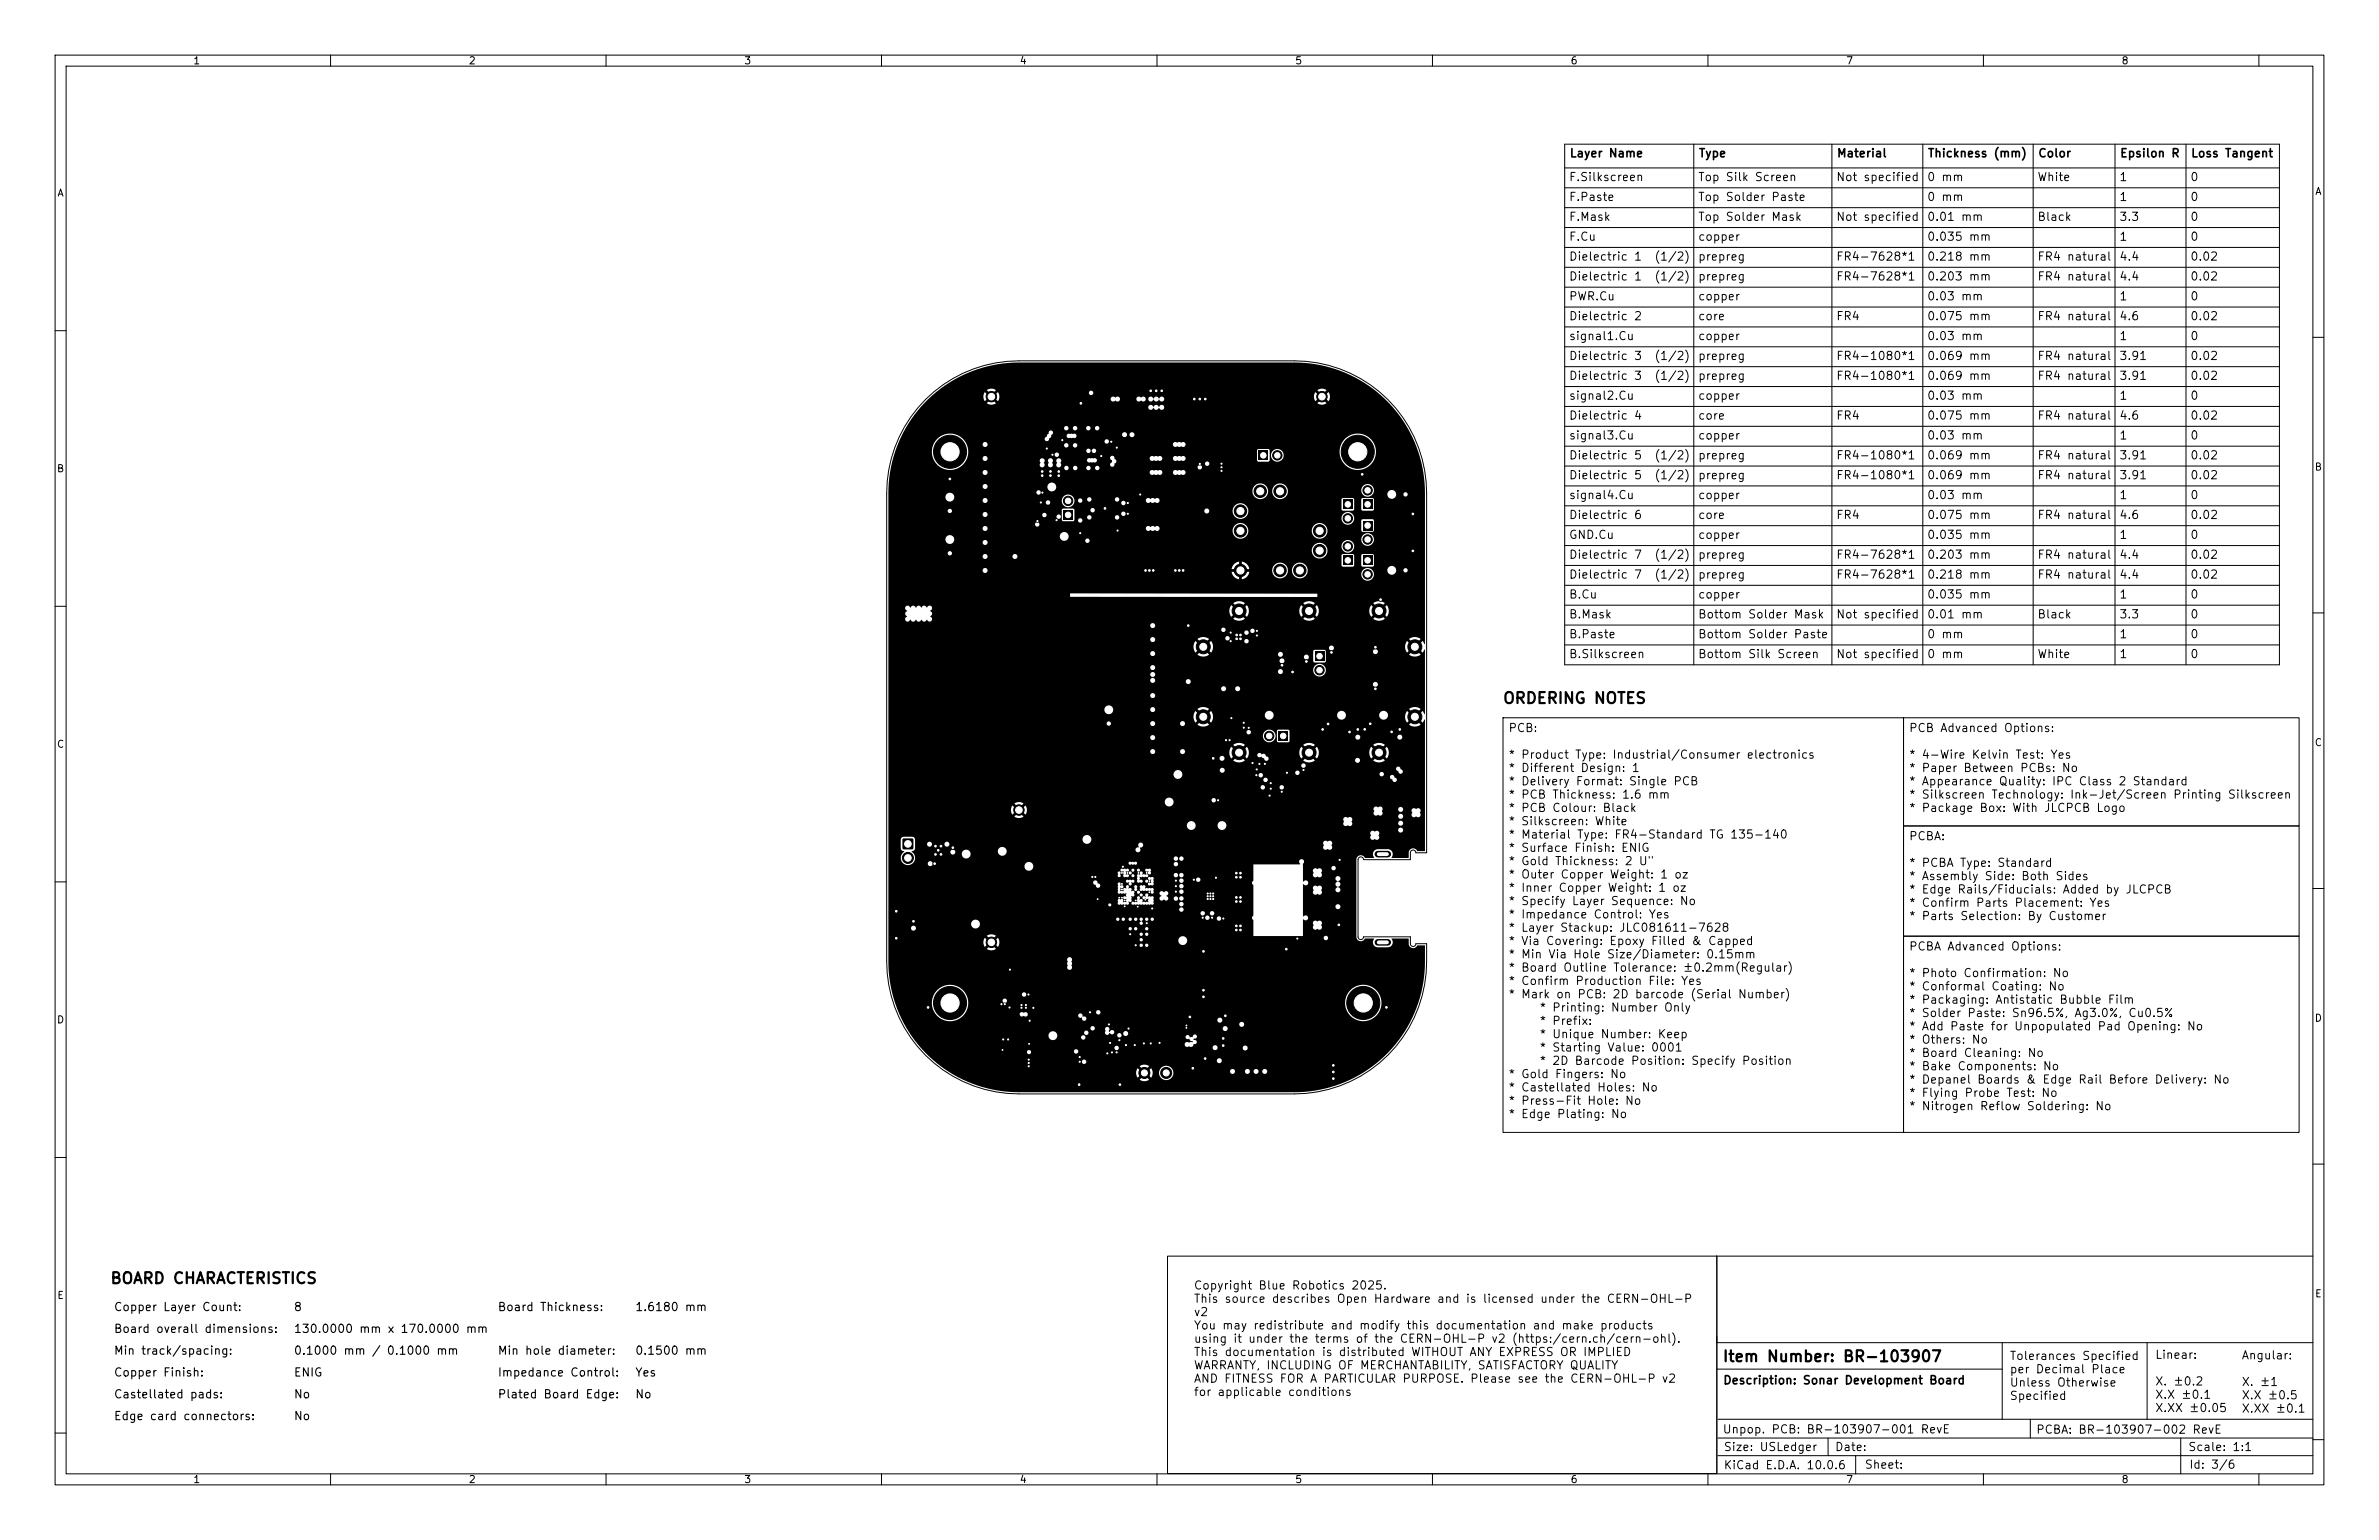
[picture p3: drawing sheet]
<svg xmlns="http://www.w3.org/2000/svg" width="432mm" height="279mm" viewBox="0 0 432 279" stroke-linecap="round" stroke-linejoin="round" font-family="sans-serif">
<defs><g id="words">
<g font-size="2">
<text x="272.7" y="128.2">ORDERING NOTES</text>
<text x="19.9" y="233.4">BOARD CHARACTERISTICS</text>
<text x="312.5" y="247.6">Item Number: BR-103907</text>
</g>
<g font-size="1.5">
<text x="284.8" y="28.9">Layer Name</text>
<text x="308.2" y="28.9">Type</text>
<text x="333.3" y="28.9">Material</text>
<text x="349.8" y="28.9">Thickness (mm)</text>
<text x="369.8" y="28.9">Color</text>
<text x="384.7" y="28.9">Epsilon R</text>
<text x="397.6" y="28.9">Loss Tangent</text>
<text x="284.7" y="33.2">F.Silkscreen</text>
<text x="308.1" y="33.2">Top Silk Screen</text>
<text x="333.2" y="33.2">Not specified</text>
<text x="349.7" y="33.2">0 mm</text>
<text x="369.7" y="33.2">White</text>
<text x="384.6" y="33.2">1</text>
<text x="397.4" y="33.2">0</text>
<text x="284.7" y="36.8">F.Paste</text>
<text x="284.7" y="40.4">F.Mask</text>
<text x="308.1" y="36.8">Top Solder Paste</text>
<text x="308.1" y="40.4">Top Solder Mask</text>
<text x="333.2" y="40.4">Not specified</text>
<text x="349.7" y="36.8">0 mm</text>
<text x="349.7" y="40.4">0.01 mm</text>
<text x="369.7" y="40.4">Black</text>
<text x="384.6" y="36.8">1</text>
<text x="384.6" y="40.4">3.3</text>
<text x="397.4" y="36.8">0</text>
<text x="397.4" y="40.4">0</text>
<text x="284.7" y="44.1">F.Cu</text>
<text x="284.7" y="47.7">Dielectric 1</text>
<text x="300.2" y="47.7">(1/2)</text>
<text x="308.1" y="44.1">copper</text>
<text x="308.1" y="47.7">prepreg</text>
<text x="333.2" y="47.7">FR4-7628*1</text>
<text x="349.7" y="44.1">0.035 mm</text>
<text x="349.7" y="47.7">0.218 mm</text>
<text x="369.7" y="47.7">FR4 natural</text>
<text x="384.6" y="44.1">1</text>
<text x="384.6" y="47.7">4.4</text>
<text x="397.4" y="44.1">0</text>
<text x="397.4" y="47.7">0.02</text>
<text x="284.7" y="51.3">Dielectric 1</text>
<text x="300.2" y="51.3">(1/2)</text>
<text x="308.1" y="51.3">prepreg</text>
<text x="333.2" y="51.3">FR4-7628*1</text>
<text x="349.7" y="51.3">0.203 mm</text>
<text x="369.7" y="51.3">FR4 natural</text>
<text x="384.6" y="51.3">4.4</text>
<text x="397.4" y="51.3">0.02</text>
<text x="284.7" y="54.9">PWR.Cu</text>
<text x="284.7" y="58.5">Dielectric 2</text>
<text x="308.1" y="54.9">copper</text>
<text x="308.1" y="58.5">core</text>
<text x="333.2" y="58.5">FR4</text>
<text x="349.7" y="54.9">0.03 mm</text>
<text x="349.7" y="58.5">0.075 mm</text>
<text x="369.7" y="58.5">FR4 natural</text>
<text x="384.6" y="54.9">1</text>
<text x="384.6" y="58.5">4.6</text>
<text x="397.4" y="54.9">0</text>
<text x="397.4" y="58.5">0.02</text>
<text x="284.7" y="62.1">signal1.Cu</text>
<text x="284.7" y="65.7">Dielectric 3</text>
<text x="300.2" y="65.7">(1/2)</text>
<text x="308.1" y="62.1">copper</text>
<text x="308.1" y="65.7">prepreg</text>
<text x="333.2" y="65.7">FR4-1080*1</text>
<text x="349.7" y="62.1">0.03 mm</text>
<text x="349.7" y="65.7">0.069 mm</text>
<text x="369.7" y="65.7">FR4 natural</text>
<text x="384.6" y="62.1">1</text>
<text x="384.6" y="65.7">3.91</text>
<text x="397.4" y="62.1">0</text>
<text x="397.4" y="65.7">0.02</text>
<text x="284.7" y="69.3">Dielectric 3</text>
<text x="300.2" y="69.3">(1/2)</text>
<text x="308.1" y="69.3">prepreg</text>
<text x="333.2" y="69.3">FR4-1080*1</text>
<text x="349.7" y="69.3">0.069 mm</text>
<text x="369.7" y="69.3">FR4 natural</text>
<text x="384.6" y="69.3">3.91</text>
<text x="397.4" y="69.3">0.02</text>
<text x="284.7" y="72.9">signal2.Cu</text>
<text x="284.7" y="76.5">Dielectric 4</text>
<text x="308.1" y="72.9">copper</text>
<text x="308.1" y="76.5">core</text>
<text x="333.2" y="76.5">FR4</text>
<text x="349.7" y="72.9">0.03 mm</text>
<text x="349.7" y="76.5">0.075 mm</text>
<text x="369.7" y="76.5">FR4 natural</text>
<text x="384.6" y="72.9">1</text>
<text x="384.6" y="76.5">4.6</text>
<text x="397.4" y="72.9">0</text>
<text x="397.4" y="76.5">0.02</text>
<text x="284.7" y="80.1">signal3.Cu</text>
<text x="284.7" y="83.7">Dielectric 5</text>
<text x="300.2" y="83.7">(1/2)</text>
<text x="308.1" y="80.1">copper</text>
<text x="308.1" y="83.7">prepreg</text>
<text x="333.2" y="83.7">FR4-1080*1</text>
<text x="349.7" y="80.1">0.03 mm</text>
<text x="349.7" y="83.7">0.069 mm</text>
<text x="369.7" y="83.7">FR4 natural</text>
<text x="384.6" y="80.1">1</text>
<text x="384.6" y="83.7">3.91</text>
<text x="397.4" y="80.1">0</text>
<text x="397.4" y="83.7">0.02</text>
<text x="284.7" y="87.3">Dielectric 5</text>
<text x="300.2" y="87.3">(1/2)</text>
<text x="308.1" y="87.3">prepreg</text>
<text x="333.2" y="87.3">FR4-1080*1</text>
<text x="349.7" y="87.3">0.069 mm</text>
<text x="369.7" y="87.3">FR4 natural</text>
<text x="384.6" y="87.3">3.91</text>
<text x="397.4" y="87.3">0.02</text>
<text x="284.7" y="90.9">signal4.Cu</text>
<text x="284.7" y="94.5">Dielectric 6</text>
<text x="308.1" y="90.9">copper</text>
<text x="308.1" y="94.5">core</text>
<text x="333.2" y="94.5">FR4</text>
<text x="349.7" y="90.9">0.03 mm</text>
<text x="349.7" y="94.5">0.075 mm</text>
<text x="369.7" y="94.5">FR4 natural</text>
<text x="384.6" y="90.9">1</text>
<text x="384.6" y="94.5">4.6</text>
<text x="397.4" y="90.9">0</text>
<text x="397.4" y="94.5">0.02</text>
<text x="284.7" y="98.1">GND.Cu</text>
<text x="284.7" y="101.7">Dielectric 7</text>
<text x="300.2" y="101.7">(1/2)</text>
<text x="308.1" y="98.1">copper</text>
<text x="308.1" y="101.7">prepreg</text>
<text x="333.2" y="101.7">FR4-7628*1</text>
<text x="349.7" y="98.1">0.035 mm</text>
<text x="349.7" y="101.7">0.203 mm</text>
<text x="369.7" y="101.7">FR4 natural</text>
<text x="384.6" y="98.1">1</text>
<text x="384.6" y="101.7">4.4</text>
<text x="397.4" y="98.1">0</text>
<text x="397.4" y="101.7">0.02</text>
<text x="284.7" y="105.4">Dielectric 7</text>
<text x="300.2" y="105.4">(1/2)</text>
<text x="308.1" y="105.4">prepreg</text>
<text x="333.2" y="105.4">FR4-7628*1</text>
<text x="349.7" y="105.4">0.218 mm</text>
<text x="369.7" y="105.4">FR4 natural</text>
<text x="384.6" y="105.4">4.4</text>
<text x="397.4" y="105.4">0.02</text>
<text x="284.7" y="109">B.Cu</text>
<text x="284.7" y="112.6">B.Mask</text>
<text x="308.1" y="109">copper</text>
<text x="308.1" y="112.6">Bottom Solder Mask</text>
<text x="333.2" y="112.6">Not specified</text>
<text x="349.7" y="109">0.035 mm</text>
<text x="349.7" y="112.6">0.01 mm</text>
<text x="369.7" y="112.6">Black</text>
<text x="384.6" y="109">1</text>
<text x="384.6" y="112.6">3.3</text>
<text x="397.4" y="109">0</text>
<text x="397.4" y="112.6">0</text>
<text x="284.7" y="116.2">B.Paste</text>
<text x="284.7" y="119.8">B.Silkscreen</text>
<text x="308.1" y="116.2">Bottom Solder Paste</text>
<text x="308.1" y="119.8">Bottom Silk Screen</text>
<text x="333.2" y="119.8">Not specified</text>
<text x="349.7" y="116.2">0 mm</text>
<text x="349.7" y="119.8">0 mm</text>
<text x="369.7" y="119.8">White</text>
<text x="384.6" y="116.2">1</text>
<text x="384.6" y="119.8">1</text>
<text x="397.4" y="116.2">0</text>
<text x="397.4" y="119.8">0</text>
<text x="273.7" y="133.2">PCB:</text>
<text x="346.4" y="133.2">PCB Advanced Options:</text>
<text x="273.7" y="138">* Product Type: Industrial/Consumer electronics</text>
<text x="273.7" y="140.4">* Different Design: 1</text>
<text x="273.7" y="142.9">* Delivery Format: Single PCB</text>
<text x="346.4" y="138">* 4-Wire Kelvin Test: Yes</text>
<text x="346.4" y="140.4">* Paper Between PCBs: No</text>
<text x="346.4" y="142.9">* Appearance Quality: IPC Class 2 Standard</text>
<text x="273.7" y="145.3">* PCB Thickness: 1.6 mm</text>
<text x="273.7" y="147.7">* PCB Colour: Black</text>
<text x="346.4" y="145.3">* Silkscreen Technology: Ink-Jet/Screen Printing Silkscreen</text>
<text x="346.4" y="147.7">* Package Box: With JLCPCB Logo</text>
<text x="273.7" y="150.1">* Silkscreen: White</text>
<text x="273.7" y="152.5">* Material Type: FR4-Standard TG 135-140</text>
<text x="273.7" y="154.9">* Surface Finish: ENIG</text>
<text x="346.4" y="152.8">PCBA:</text>
<text x="273.7" y="157.3">* Gold Thickness: 2 U&quot;</text>
<text x="273.7" y="159.8">* Outer Copper Weight: 1 oz</text>
<text x="346.4" y="157.7">* PCBA Type: Standard</text>
<text x="346.4" y="160.1">* Assembly Side: Both Sides</text>
<text x="273.7" y="162.2">* Inner Copper Weight: 1 oz</text>
<text x="273.7" y="164.6">* Specify Layer Sequence: No</text>
<text x="273.7" y="167">* Impedance Control: Yes</text>
<text x="346.4" y="162.5">* Edge Rails/Fiducials: Added by JLCPCB</text>
<text x="346.4" y="164.9">* Confirm Parts Placement: Yes</text>
<text x="346.4" y="167.3">* Parts Selection: By Customer</text>
<text x="273.7" y="169.4">* Layer Stackup: JLC081611-7628</text>
<text x="273.7" y="171.8">* Via Covering: Epoxy Filled &amp; Capped</text>
<text x="346.4" y="172.8">PCBA Advanced Options:</text>
<text x="273.7" y="174.2">* Min Via Hole Size/Diameter: 0.15mm</text>
<text x="273.7" y="176.7">* Board Outline Tolerance: ±0.2mm(Regular)</text>
<text x="273.7" y="179.1">* Confirm Production File: Yes</text>
<text x="346.4" y="177.7">* Photo Confirmation: No</text>
<text x="273.7" y="181.5">* Mark on PCB: 2D barcode (Serial Number)</text>
<text x="279.3" y="183.9">* Printing: Number Only</text>
<text x="346.4" y="180.1">* Conformal Coating: No</text>
<text x="346.4" y="182.5">* Packaging: Antistatic Bubble Film</text>
<text x="346.4" y="184.9">* Solder Paste: Sn96.5%, Ag3.0%, Cu0.5%</text>
<text x="279.3" y="186.3">* Prefix:</text>
<text x="279.3" y="188.7">* Unique Number: Keep</text>
<text x="279.3" y="191.2">* Starting Value: 0001</text>
<text x="346.4" y="187.3">* Add Paste for Unpopulated Pad Opening: No</text>
<text x="346.4" y="189.7">* Others: No</text>
<text x="273.7" y="196">* Gold Fingers: No</text>
<text x="279.3" y="193.6">* 2D Barcode Position: Specify Position</text>
<text x="346.4" y="192.1">* Board Cleaning: No</text>
<text x="346.4" y="194.6">* Bake Components: No</text>
<text x="346.4" y="197">* Depanel Boards &amp; Edge Rail Before Delivery: No</text>
<text x="273.7" y="198.4">* Castellated Holes: No</text>
<text x="273.7" y="200.8">* Press-Fit Hole: No</text>
<text x="273.7" y="203.2">* Edge Plating: No</text>
<text x="346.4" y="199.4">* Flying Probe Test: No</text>
<text x="346.4" y="201.8">* Nitrogen Reflow Soldering: No</text>
<text x="20.6" y="238.2">Copper Layer Count:</text>
<text x="53.2" y="238.2">8</text>
<text x="90.2" y="238.2">Board Thickness:</text>
<text x="115.2" y="238.2">1.6180 mm</text>
<text x="216.6" y="234.3">Copyright Blue Robotics 2025.</text>
<text x="216.6" y="236.7">This source describes Open Hardware and is licensed under the CERN-OHL-P</text>
<text x="216.6" y="239.2">v2</text>
<text x="20.6" y="242.2">Board overall dimensions:</text>
<text x="53.2" y="242.2">130.0000 mm x 170.0000 mm</text>
<text x="216.6" y="241.6">You may redistribute and modify this documentation and make products</text>
<text x="216.6" y="244">using it under the terms of the CERN-OHL-P v2 (https:/cern.ch/cern-ohl).</text>
<text x="20.6" y="246.2">Min track/spacing:</text>
<text x="20.6" y="250.1">Copper Finish:</text>
<text x="53.2" y="246.2">0.1000 mm / 0.1000 mm</text>
<text x="53.2" y="250.1">ENIG</text>
<text x="90.2" y="246.2">Min hole diameter:</text>
<text x="90.2" y="250.1">Impedance Control:</text>
<text x="115.2" y="246.2">0.1500 mm</text>
<text x="115.2" y="250.1">Yes</text>
<text x="216.6" y="246.4">This documentation is distributed WITHOUT ANY EXPRESS OR IMPLIED</text>
<text x="216.6" y="248.8">WARRANTY, INCLUDING OF MERCHANTABILITY, SATISFACTORY QUALITY</text>
<text x="216.6" y="251.2">AND FITNESS FOR A PARTICULAR PURPOSE. Please see the CERN-OHL-P v2</text>
<text x="312.7" y="251.5">Description: Sonar Development Board</text>
<text x="364.7" y="247.1">Tolerances Specified</text>
<text x="364.7" y="249.5">per Decimal Place</text>
<text x="364.7" y="251.9">Unless Otherwise</text>
<text x="391.1" y="246.9">Linear:</text>
<text x="391.1" y="251.7">X. ±0.2</text>
<text x="406.8" y="247">Angular:</text>
<text x="406.8" y="251.8">X. ±1</text>
<text x="20.6" y="254.1">Castellated pads:</text>
<text x="53.2" y="254.1">No</text>
<text x="90.2" y="254.1">Plated Board Edge:</text>
<text x="115.2" y="254.1">No</text>
<text x="216.6" y="253.6">for applicable conditions</text>
<text x="364.7" y="254.4">Specified</text>
<text x="391.1" y="254.2">X.X ±0.1</text>
<text x="391.1" y="256.6">X.XX ±0.05</text>
<text x="406.8" y="254.3">X.X ±0.5</text>
<text x="406.8" y="256.7">X.XX ±0.1</text>
<text x="20.6" y="258">Edge card connectors:</text>
<text x="53.2" y="258">No</text>
<text x="312.6" y="260.4">Unpop. PCB: BR-103907-001 RevE</text>
<text x="312.7" y="263.6">Size: USLedger</text>
<text x="332.9" y="263.6">Date:</text>
<text x="369.5" y="260.5">PCBA: BR-103907-002 RevE</text>
<text x="397.1" y="263.6">Scale: 1:1</text>
<text x="312.7" y="266.9">KiCad E.D.A. 10.0.6</text>
<text x="338.3" y="266.8">Sheet:</text>
<text x="397.2" y="266.8">Id: 3/6</text>
</g>
<g font-size="1.3">
<text x="35" y="12">1</text>
<text x="85" y="12">2</text>
<text x="135" y="12">3</text>
<text x="185" y="12">4</text>
<text x="235" y="12">5</text>
<text x="285" y="12">6</text>
<text x="335" y="12">7</text>
<text x="385" y="12">8</text>
<text x="10.3" y="36">A</text>
<text x="420.1" y="35.7">A</text>
<text x="10.2" y="86">B</text>
<text x="420" y="85.7">B</text>
<text x="10.2" y="136">C</text>
<text x="420" y="135.7">C</text>
<text x="10.2" y="186">D</text>
<text x="420" y="185.7">D</text>
<text x="10.3" y="236">E</text>
<text x="420.1" y="235.7">E</text>
<text x="35" y="269.4">1</text>
<text x="85" y="269.4">2</text>
<text x="135" y="269.4">3</text>
<text x="185" y="269.4">4</text>
<text x="235" y="269.4">5</text>
<text x="285" y="269.4">6</text>
<text x="335" y="269.4">7</text>
<text x="385" y="269.4">8</text>
</g>
</g></defs>
<g fill="none" stroke="#000" stroke-width=".18">
<path d="M10 10h411.8v259.4h-411.8zM12 12h407.8v255.4h-407.8zM60 10v2M110 10v2M160 10v2M210 10v2M260 10v2M310 10v2M360 10v2M410 10v2M284 26.2h129.7v94.4h-129.7zM284 30.5h129.7"/>
<path d="M284 34.1h129.7M284 37.7h129.7M307.4 26.2v94.4M332.5 26.2v94.4M349 26.2v94.4M369 26.2v94.4M383.9 26.2v94.4M396.8 26.2v94.4M284 41.3h129.7M284 44.9h129.7M284 48.5h129.7M284 52.1h129.7"/>
<path d="M284 55.7h129.7M284 59.3h129.7M10 60h2M168 72.5a24 24 0 0 1 16.9-7h50a24 24 0 0 1 24 24v65.2h-1.9l-.3-.4h-.4l-.3 .3v1.4h-8.5l-.3-.5-.6 .1-.1 .4v14l.1 .3 .4 .2 .3-.2 .2-.3h8.5v1.3l.3 .4 .4-.1 .3-.4h1.9a28.9 28.9 0 0 1-1.4 11.5 24 24 0 0 1-22.6 15.8h-50a24 24 0 0 1-24-24v-85a24 24 0 0 1 7.1-17zM284 62.9h129.7M284 66.5h129.7M284 70.1h129.7M284 73.7h129.7M284 77.3h129.7M419.8 61.2h2M284 81h129.7M284 84.6h129.7"/>
<path d="M284 88.2h129.7M284 91.8h129.7M284 95.4h129.7M284 99h129.7M10 110h2M284 102.6h129.7M284 106.2h129.7M284 109.8h129.7M284 113.4h129.7M284 117h129.7M419.8 111.2h2M272.8 130.2h72.7v75.3h-72.7z"/>
<path d="M345.5 130.2h71.8v19.7h-71.8zM10 160h2M345.5 149.9h71.8v20h-71.8zM345.5 169.9h71.8v35.6h-71.8zM419.8 161.2h2M10 210h2M419.8 211.2h2M211.9 227.9h99.7v39.4h-99.7zM311.6 227.9v39.5M311.6 227.9h108.2M10 260h2M311.6 243.6h108.2"/>
<path d="M311.6 248.4h51.8M311.8 257.5h108M363.4 243.6v13.9M368.5 257.5v3.4M389.7 243.6v13.9M60 267.4v2M110 267.4v2M160 267.4v2M210 267.4v2M260 267.4v2M310 267.4v2M311.8 264.1h108"/>
<path d="M311.8 260.9h108M331.8 260.9v3.2M336.8 264.1v3.3M360 267.4v2M395.8 260.9v6.5M410 267.4v2M419.8 261.2h2"/>
</g>
<path d="M167.8 73.1l1.3-1.2h9.4l.3 .9 .6-.6 .3 .3-.5 .7a1.44 1.44 0 0 0 1.6 0l-.6-.7 .3-.3 .6 .6 .2-.5h20.3v.2a.53 .53 0 0 0 .9 .2 .45 .45 0 0 0 .5 .1 .45 .45 0 0 0 .3-.5h3v.2a.53 .53 0 0 0 .9 .2 .45 .45 0 0 0 .5 .1 .45 .45 0 0 0 .3-.5h.4v.2a.5 .5 0 0 0 .5 .4 .5 .5 0 0 0 .5-.4 .52 .52 0 0 0 .5 .4 .52 .52 0 0 0 .5-.4 .47 .47 0 0 0 .7 .4 .47 .47 0 0 0 0-.8 .47 .47 0 0 0-.7 .2 .57 .57 0 0 0-.5-.4 .57 .57 0 0 0-.6 .4 .45 .45 0 0 0-.5-.4 .45 .45 0 0 0-.4 .4h-.4a.53 .53 0 0 0-.9-.2 .45 .45 0 0 0-.5-.1 .45 .45 0 0 0-.3 .3h-3a.53 .53 0 0 0-.9-.2 .45 .45 0 0 0-.5-.1 .45 .45 0 0 0-.3 .3h-20.3l.1-.4h57.1l.3 .9 .6-.6 .3 .3-.6 .7a1.43 1.43 0 0 0 1.7 0l-.6-.7 .3-.3 .7 .5a1.44 1.44 0 0 0-.1-1.6l-.6 .7-.3-.4 .5-.7a1.44 1.44 0 0 0-1.6 .1l.6 .6-.3 .4-.6-.7-.3 .8h-57.1l-.2-.7h16.4v.1a.4 .4 0 0 0 .7 .3 .4 .4 0 0 0 0-.7 .4 .4 0 0 0-.7 .3l-16.5-.1-.6 .7-.3-.4 .6-.6a1.43 1.43 0 0 0-1.7 0l.6 .6-.3 .4-.6-.7-.3 .8h-9.4a23.7 23.7 0 0 1 15.9-6.1h49.9a23.7 23.7 0 0 1 23.7 23.7v27.3l-.1 .1-.3-.6-.8 .8-.4-.3 .9-.9a1.76 1.76 0 0 0-2.2 0l.9 .9-.4 .3-.8-.8-.1 .1a1.77 1.77 0 0 0 .1 2l.8-.8 .4 .3-.9 .9h.1a1.76 1.76 0 0 0 2.1 0l-.9-.9 .4-.3 .8 .8 .3-.6 .1 .1v11.6l-.1 .1-.3-.6-.8 .8-.4-.3 .9-.9h-.1a1.77 1.77 0 0 0-2.1 0l.9 .9-.4 .3-.8-.8-.1 .1a1.77 1.77 0 0 0 .1 2l.8-.8 .4 .3-.9 .9h.1a1.76 1.76 0 0 0 2.1 0l-.9-.9 .4-.3 .8 .8 .3-.6 .1 .1v23.7l-1.4 .1a.81 .81 0 0 0-.8-.5 .81 .81 0 0 0-.7 .7l-.1 1.1-3-.1a.92 .92 0 0 0-.6-1.5h-2a.91 .91 0 0 0-.6 1.4l-.1 .2-1.6-.1a.81 .81 0 0 0-.8-.4 .81 .81 0 0 0-.7 .7v14.3a.84 .84 0 0 0 .8 .6 .84 .84 0 0 0 .8-.5h1.6a.98 .98 0 0 0 .6 1.6l2.2-.1a1.05 1.05 0 0 0 .4-1.5h3l.1 .9a.83 .83 0 0 0 .7 .8 .83 .83 0 0 0 .9-.5h1.3v3a23.7 23.7 0 0 1-23.7 23.7h-50a23.7 23.7 0 0 1-12.6-3.7h33.9v.5l.3 .5 .7-.7 .3 .4-.7 .7h.1a1.49 1.49 0 0 0 1.7 0l-.7-.7 .3-.4 .7 .7 .3-.9h1.2v.2a1.3 1.3 0 0 0 1.5 1.1 1.3 1.3 0 0 0 1-1.6h10.4v.1a.45 .45 0 0 0 .5 .4 .45 .45 0 0 0 .4-.5h1.8v.1a.45 .45 0 0 0 .5 .4 .45 .45 0 0 0 .4-.5h.6v.1a.45 .45 0 0 0 .5 .4 .45 .45 0 0 0 .4-.5h.7v.1a.45 .45 0 0 0 .7 .4 .45 .45 0 0 0 0-.8 .45 .45 0 0 0-.7 .3h-.7a.45 .45 0 0 0-.4-.4 .45 .45 0 0 0-.5 .4h-.6a.45 .45 0 0 0-.5-.4 .45 .45 0 0 0-.4 .4h-1.8a.45 .45 0 0 0-.5-.4 .45 .45 0 0 0-.4 .4h-10.4v-.1a1.3 1.3 0 0 0-1.4-.8 1.3 1.3 0 0 0-1.1 1.2h-1.2l-.3-.8-.7 .7-.3-.4 .7-.7h-.1a1.49 1.49 0 0 0-1.7 0l.7 .7-.3 .4-.7-.7-.3 .7h-33.9l-2.6-1.9h26.7a.4 .4 0 0 0 .5 .4 .4 .4 0 0 0 .2-.6h23.8v.1a.45 .45 0 0 0 .7 .3 .45 .45 0 0 0 0-.7 .45 .45 0 0 0-.7 .3l-23.9-.1a.4 .4 0 0 0-.6 .3h-26.7l-1.9-1.8h18.6v.1a.38 .38 0 0 0 .5 .3 .38 .38 0 0 0 .2-.5h7.8v.1a.4 .4 0 0 0 .6 .3 .4 .4 0 0 0 0-.7 .4 .4 0 0 0-.6 .3h-7.8a.38 .38 0 0 0-.4-.2 .38 .38 0 0 0-.3 .3h-18.6l-.7-.7h35.2v.1a.4 .4 0 0 0 .5 .3 .4 .4 0 0 0 .3-.5h17v.1a.45 .45 0 0 0 .5 .4 .45 .45 0 0 0 .4-.4h4.6v.1a.45 .45 0 0 0 .6 .3 .45 .45 0 0 0 0-.7 .45 .45 0 0 0-.6 .3h-4.6v-.2a.45 .45 0 0 0-.5-.3 .45 .45 0 0 0-.4 .4h-17.1a.4 .4 0 0 0-.4-.3 .4 .4 0 0 0-.3 .4h-35.2l-.5-.7h48.4a.55 .55 0 0 0 .9 .5h.4l.3-.5a.42 .42 0 0 0 .6-.4 .42 .42 0 0 0-.6-.4 .18 .18 0 0 1 .1-.2 .18 .18 0 0 1 .2 0 .4 .4 0 0 0 .3-.5 .4 .4 0 0 0-.5-.2 .4 .4 0 0 0-.3 .5h-.4a.4 .4 0 0 0-.4-.5 .4 .4 0 0 0-.4 .6 .4 .4 0 0 0 .6 .1l.2 .4 .5 .2-.1 .1-.6 .1a.45 .45 0 0 0-.8 .2h-48.4l-1.2-1.6h24.9v.2a.8 .8 0 0 0 .7 .7 .8 .8 0 0 0 .9-.5h4.3v.1a.4 .4 0 0 0 .6 .3 .4 .4 0 0 0 0-.7 .4 .4 0 0 0-.6 .3h-4.3v-.4h10.9a.4 .4 0 0 0 .3 .4 .4 .4 0 0 0 .5-.3 .4 .4 0 0 0-.3-.4h.6v.1a.45 .45 0 0 0 .7 .3 .45 .45 0 0 0 0-.8 .45 .45 0 0 0-.7 .4h-.9l-.2 .3h-10.9l-.2-.5h5.1v.1a.4 .4 0 0 0 .4 .4 .4 .4 0 0 0 .4-.5h3v.1a.45 .45 0 0 0 .4 .4 .45 .45 0 0 0 .4-.4 .42 .42 0 0 0 .7 .2 .42 .42 0 0 0-.1-.7 .42 .42 0 0 0-.6 .3l-.2-.2 .1-.4h20.6v.1a.45 .45 0 0 0 .7 .3 .45 .45 0 0 0 0-.8 .45 .45 0 0 0-.7 .4l-20.6-.1a.43 .43 0 0 0-.6-.1 .43 .43 0 0 0 0 .7l-.1 .2h-3a.4 .4 0 0 0-.4-.3 .4 .4 0 0 0-.4 .3h-5.1l-.5-.2a.8 .8 0 0 0-.9 .7h-24.9l-.9-1.3h33.4a.4 .4 0 0 0 .5 .4 .4 .4 0 0 0 .2-.6 .4 .4 0 0 0-.7 .1v.1h-33.4l-.4-.7h60.8v.1a.45 .45 0 0 0 .7 .3 .45 .45 0 0 0 0-.7 .45 .45 0 0 0-.7 .3h-60.8l-1-2-.7-2h6.7a3.3 3.3 0 0 0 2.2 3.3 3.3 3.3 0 0 0 3.8-1.1h10v.1a.48 .48 0 0 0 .8 .2 .4 .4 0 0 0 .6-.1h9.2v.1a.49 .49 0 0 0 .7 .3 .42 .42 0 0 0 .2 .6 .42 .42 0 0 0 .5-.2h23.9v.1a.45 .45 0 0 0 .6 .4 .45 .45 0 0 0 0-.8 .45 .45 0 0 0-.6 .3h-23.9l.1-.2-.2-.3-.5-.1a.41 .41 0 0 0-.3-.5 .41 .41 0 0 0-.5 .3h-9.2a.45 .45 0 0 0-.2-.5 .45 .45 0 0 0-.5 0 .4 .4 0 0 0-.4-.1 .4 .4 0 0 0-.3 .4h-10l.2-.4h23.6v.1a.4 .4 0 0 0 .7 .3 .4 .4 0 0 0 0-.7 .4 .4 0 0 0-.7 .3h-23.6l.4-1.1v-1h6.3v.1a.4 .4 0 0 0 .3 .4 .4 .4 0 0 0 .4-.2h61.4v.3a3.3 3.3 0 0 0 5 2.7 3.3 3.3 0 0 0 0-5.7 3.3 3.3 0 0 0-5 2.7h-61.4v-.1a.4 .4 0 0 0-.2-.5 .4 .4 0 0 0-.5 .3h-6.3l-.4-1.1h10.2v.1a.4 .4 0 0 0 .6 .3 .4 .4 0 0 0 0-.7 .4 .4 0 0 0-.6 .3h-10.2v-.1a3.3 3.3 0 0 0-3.7-1.5 3.3 3.3 0 0 0-2.5 3h-6.7l-.2-.6a24.2 24.2 0 0 1-1-7.2h32.5l.1 .5-.1 .2 .1 .4a.52 .52 0 0 0 0 .6 .52 .52 0 0 0 .6 .2 .59 .59 0 0 0 .1-.8l.1-.4-.2-.2a.46 .46 0 0 0 0-.8 .46 .46 0 0 0-.7 .3h-32.5v-3.1h17.3l.3 .9 .6-.6 .3 .3-.5 .7a1.44 1.44 0 0 0 1.6 0l-.6-.7 .3-.3 .6 .6 .2-.3h25.5l.3 .3 .2-.1 .1-.2h.4a.3 .3 0 0 0 .5 .3 .3 .3 0 0 0 0-.6 .3 .3 0 0 0-.5 .3h-.4v-.2a.3 .3 0 0 0-.3-.1 .3 .3 0 0 0-.3 .3h-25.5v-1h25.5l.3 .3 .3-.2h6.5a.8 .8 0 0 0 1 .8 .8 .8 0 0 0 .4-1.3h24.9v.1a.4 .4 0 0 0 .7 .3 .4 .4 0 0 0 0-.7 .4 .4 0 0 0-.7 .3h-24.9l-.1-.1a.81 .81 0 0 0-1.3 .6h-6.5v-.3a.3 .3 0 0 0-.3-.1 .3 .3 0 0 0-.3 .3h-25.5l-.2-.4-.6 .7-.3-.4 .6-.6a1.43 1.43 0 0 0-1.7 0l.6 .6-.3 .4-.6-.7-.3 .8h-17.3v-1.4h45.6l.3 .3 .2-.1 .1-.2h.4a.3 .3 0 0 0 .4 .3 .3 .3 0 0 0 .2-.5 .3 .3 0 0 0-.5 .1l-.5 .1a.3 .3 0 0 0-.3-.3 .3 .3 0 0 0-.3 .3h-45.6v-1.2h4.1l.3 .5a.45 .45 0 0 0 .7-.3h38.5l.3 .3 .2-.1 .1-.2h.4l.3 .3 .2-.1 .1-.2h1.4a.3 .3 0 0 0 .5 .3 .3 .3 0 0 0 0-.6 .3 .3 0 0 0-.5 .3h-1.4v-.2a.3 .3 0 0 0-.3-.1 .3 .3 0 0 0-.3 .3h-.4v-.2a.3 .3 0 0 0-.3-.1 .3 .3 0 0 0-.3 .3h-38.5v-.2a.45 .45 0 0 0-.5-.4 .45 .45 0 0 0-.5 .4h-4.1v-.7h15.1v.1a.8 .8 0 0 0 1.2 .6 .8 .8 0 0 0 0-1.3 .8 .8 0 0 0-1.2 .6h-15.1v-.9h41.4l.2 .4 .3-.1 .1-.3h.4l.2 .4 .3-.1 .1-.3h.6l.3 .4 .2-.1 .1-.3h.4l.3 .4 .2-.1 .1-.3h.4l.3 .5a.3 .3 0 0 0-.3 .3 .3 .3 0 0 0 .4 .2 .3 .3 0 0 0 .1-.5l-.1-.1 .2-.4h.4l.3 .4 .2-.1 .1-.3h.4a.3 .3 0 0 0 .4 .4 .3 .3 0 0 0 .2-.5 .3 .3 0 0 0-.5 .1h-.5l-.1-.2a.3 .3 0 0 0-.5 .2h-.4v-.1a.3 .3 0 0 0-.3-.1 .3 .3 0 0 0-.3 .2h-.4v-.1a.3 .3 0 0 0-.3-.1 .3 .3 0 0 0-.3 .2h-.4v-.1a.3 .3 0 0 0-.3-.1 .3 .3 0 0 0-.3 .2h-.6l-.1-.1a.3 .3 0 0 0-.3-.1 .3 .3 0 0 0-.2 .2h-.4l-.1-.1a.3 .3 0 0 0-.3-.1 .3 .3 0 0 0-.2 .2h-41.4v-.3h57.5v.2a.4 .4 0 0 0 .4 .3 .4 .4 0 0 0 .4-.3h1.3v.1a.4 .4 0 0 0 .6 .3 .4 .4 0 0 0 .2-.5h5.6l.3 .4v2.9h9v-2.4h1.8v.1a.58 .58 0 0 1 0 .8l.2 .3 .3 .1a.58 .58 0 0 1 .8 0 .52 .52 0 0 0 .2-.9 .49 .49 0 0 0 0-.7 .49 .49 0 0 0-.7 .1 .45 .45 0 0 0-.5-.2 .45 .45 0 0 0-.3 .4h-1.8l.1-.6a.47 .47 0 0 0 .7 .1 .47 .47 0 0 0 0-.7 .47 .47 0 0 0-.7 .1l-.1-1.9h5.9a.45 .45 0 0 0 .6 .5 .45 .45 0 0 0 .2-.7 .45 .45 0 0 0-.8 .1v.1h-5.9v-3.3h1.8l.1 .3a.52 .52 0 0 0 0 .8 .52 .52 0 0 0 .8 0 .49 .49 0 0 0 .7-.1 .49 .49 0 0 0-.1-.7 .49 .49 0 0 0 0-.7 .49 .49 0 0 0-.7 .1 .45 .45 0 0 0-.5-.1 .45 .45 0 0 0-.3 .4h-1.8l.1-.7a.49 .49 0 0 0 .7 .1 .49 .49 0 0 0 0-.8 .49 .49 0 0 0-.8 .2v-.6h5.9l.1 .4 .3 .2a.56 .56 0 0 0-.4 .5 .56 .56 0 0 0 .4 .5 .46 .46 0 0 0-.5 .7 .46 .46 0 0 0 .8 .1 .46 .46 0 0 0-.2-.7 .56 .56 0 0 0 .4-.6 .56 .56 0 0 0-.4-.5 .46 .46 0 0 0 .4-.5 .46 .46 0 0 0-.4-.4 .46 .46 0 0 0-.5 .3h-5.9v-1.4h1.8v.1a.58 .58 0 0 1 0 .8l.2 .3 .3 .1a.58 .58 0 0 1 .8 0 .54 .54 0 0 0 .2-.9 .49 .49 0 0 0 0-.7 .49 .49 0 0 0-.7 .1 .45 .45 0 0 0-.5-.2 .45 .45 0 0 0-.3 .4h-1.8v-.5h5.2v.2a.4 .4 0 0 0 .6 .2 .4 .4 0 0 0 0-.6 .4 .4 0 0 0-.6 .2h-5.2v-.6a.48 .48 0 0 0 .1-.8 .48 .48 0 0 0-.8 .1 .48 .48 0 0 0 .2 .7h-8.5v3a.44 .44 0 0 0 0 .8v5.5l-.3 .4-5.6-.1a.4 .4 0 0 0-.5-.1 .4 .4 0 0 0-.3 .3h-1.3a.4 .4 0 0 0-.3-.5 .4 .4 0 0 0-.5 .3h-57.5v-.8h56.7v.2a.4 .4 0 0 0 .5 .3 .4 .4 0 0 0 .3-.5h.9v.1a.4 .4 0 0 0 .6 .3 .4 .4 0 0 0 0-.6 .4 .4 0 0 0-.6 .2h-.9l-.2-.3a.4 .4 0 0 0-.6 .3h-56.7v-.6h52.8v.1a.4 .4 0 0 0 .6 .3 .4 .4 0 0 0 0-.7 .4 .4 0 0 0-.6 .3h-52.8v-.9h40v.1a.28 .28 0 0 0 .4 .2 .28 .28 0 0 0 0-.5 .28 .28 0 0 0-.4 .2h-40v-4h37.2l.1 .3 .4 .1a.41 .41 0 0 0 .2 .6 .41 .41 0 0 0 .5-.2 .41 .41 0 0 0-.1-.6h3.4v1.3a.35 .35 0 0 0 0 .5 .35 .35 0 0 0 .5 0h1v.6a.32 .32 0 0 0-.4-.1 .32 .32 0 0 0 0 .5 .32 .32 0 0 0 .4 0v.6l-.6-.1a.32 .32 0 0 0 0-.4 .32 .32 0 0 0-.5 0 .31 .31 0 0 0-.4 0 .31 .31 0 0 0 0 .5 .31 .31 0 0 0 .1 .4 .31 .31 0 0 0 .4 0h.9a.35 .35 0 0 0 .4 0 .35 .35 0 0 0 .2-.3h.5v.1a.37 .37 0 0 0 .5 .2h1.3l.2-.1 .3 .1 .2-.1 .3 .1 .2-.1 .3 .1 .2-.1 .3 .1 .2-.1h4.6v.1a.4 .4 0 0 0 .6 .3 .4 .4 0 0 0 0-.7 .4 .4 0 0 0-.6 .3h-4.6l-.1-.8a.35 .35 0 0 0 0-.5 .35 .35 0 0 0-.5 0l-.5-.1a.3 .3 0 0 0 0-.4 .3 .3 0 0 0-.5 0 .3 .3 0 0 0 .1 .5 .32 .32 0 0 0-.5 0 .32 .32 0 0 0 .1 .5 .32 .32 0 0 0 .4-.1h.5v.6h-1.1a.35 .35 0 0 0 0-.5 .35 .35 0 0 0-.5 0v-.1a.31 .31 0 0 0 0-.4 .31 .31 0 0 0-.5 0 .31 .31 0 0 0 .1 .5v.5l-.8-.1-.2 .2h-.5v-.3a.32 .32 0 0 0 .5 0 .32 .32 0 0 0-.1-.4v-.5a.35 .35 0 0 0 .4 0 .35 .35 0 0 0 .2-.3h1v.1a.28 .28 0 0 0 .4 .2 .28 .28 0 0 0 0-.5 .28 .28 0 0 0-.4 .2h-1l-.1-.2 .1-.3h.5v.1a.28 .28 0 0 0 .4 .2 .28 .28 0 0 0 0-.5 .28 .28 0 0 0-.4 .2h-.5l-.2-.2h-.4a.32 .32 0 0 0 0-.4 .32 .32 0 0 0-.5 0l.1-.4h1v.3a.32 .32 0 0 0 0 .4 .32 .32 0 0 0 .5 0 .32 .32 0 0 0-.1-.4l.1-.3h.5v.4a.32 .32 0 0 0 .1 .4 .32 .32 0 0 0 .4 0h1.3l.2-.1v.3a.28 .28 0 0 0 .1 .3 .28 .28 0 0 0 .4-.1h1l.1 .3 .3 .3a.44 .44 0 0 0-.3 .7 .44 .44 0 0 0 .8-.1 .41 .41 0 0 0 .5 .2 .41 .41 0 0 0 .3-.4h.9v.1a.4 .4 0 0 0 .5 .3 .4 .4 0 0 0 .3-.5h.2v.2a.4 .4 0 0 0 .6 .2 .4 .4 0 0 0 0-.6 .4 .4 0 0 0-.6 .2h-.2a.4 .4 0 0 0-.4-.3 .4 .4 0 0 0-.4 .4h-.9l-.4-.5a.4 .4 0 0 0 .3-.4 .4 .4 0 0 0-.2-.4h2.2v.1a.4 .4 0 0 0 .6 .3 .4 .4 0 0 0 0-.7 .4 .4 0 0 0-.6 .3h-2.4l-.3 .2-.2-.1a.4 .4 0 0 0-.7 .2h-1l-.1-.4a.32 .32 0 0 0 0-.4 .32 .32 0 0 0-.5 0h-1l.1-.5h6.1a.4 .4 0 0 0 .6 .5 .4 .4 0 0 0 .1-.7 .4 .4 0 0 0-.6 .1l-.1 .1h-6.1l-.3-.1-.2 .1a.3 .3 0 0 0-.3-.1 .3 .3 0 0 0-.2 .2l-.5-.1a.28 .28 0 0 0-.3-.1 .28 .28 0 0 0-.2 .2h-1v-.1a.31 .31 0 0 0-.5 0 .31 .31 0 0 0 0 .5 .32 .32 0 0 0-.5 0 .32 .32 0 0 0 0 .5h-.6v-.6a.32 .32 0 0 0 .5 0 .32 .32 0 0 0 0-.5 .32 .32 0 0 0-.5 .1v-.1a.29 .29 0 0 0 0-.5 .29 .29 0 0 0-.4 .2h-3.4h-.3l-.1-.5h5.3v.1a.36 .36 0 0 0 .5 .2 .31 .31 0 0 0 0 .4 .31 .31 0 0 0 .5 0 .31 .31 0 0 0-.1-.4l.1-.1a.31 .31 0 0 0 .4 0 .31 .31 0 0 0 0-.4 .31 .31 0 0 0-.5 .1l-.7-.1-.2 .2h-5.3a.4 .4 0 0 0-.7 .3h-37.2v-1.8h41.7v.3a.32 .32 0 0 0 0 .4 .32 .32 0 0 0 .5 0 .32 .32 0 0 0-.1-.4 .28 .28 0 0 0 0-.5 .28 .28 0 0 0-.4 .2h-41.7v-4.4h2.3l.1 .4 .5 .2a1.32 1.32 0 0 0-.4 1.9 1.32 1.32 0 0 0 1.9 .2h2.8v.3a.46 .46 0 0 0 .6 .2h16.9v.2a.8 .8 0 0 0 1.3 .5h16.2v.1a.39 .39 0 0 0 .5 .2v.6a.32 .32 0 0 0 .1 .4 .32 .32 0 0 0 .4 0h.3l.2-.3h.5a.28 .28 0 0 0 .2 .4 .28 .28 0 0 0 .3-.4h.5l.1 .8a.32 .32 0 0 0 0 .5 .32 .32 0 0 0 .4 0h.3l.2-.3h.5a.28 .28 0 0 0 .3 .3 .28 .28 0 0 0 .2-.4 .28 .28 0 0 0-.5 0l-.5 .1-.2-.2h-.4l.1-.3h1.5v.1a.36 .36 0 0 0 .5 .2v.6a.31 .31 0 0 0-.5 0 .31 .31 0 0 0 .1 .5 .31 .31 0 0 0 .4-.1 .31 .31 0 0 0 .5-.1 .31 .31 0 0 0-.1-.4l.1-.4h4.6v.1a.4 .4 0 0 0 .6 .4 .4 .4 0 0 0 .2-.6h2.3v.1a.4 .4 0 0 0 .6 .2 .4 .4 0 0 0 0-.6 .4 .4 0 0 0-.6 .3l-2.3-.1a.4 .4 0 0 0-.5-.1 .4 .4 0 0 0-.3 .3h-4.7a.34 .34 0 0 0 0-.5 .34 .34 0 0 0-.5 0 .28 .28 0 0 0-.4 .1h-1.5l-.1-.2h1a.32 .32 0 0 0 .4 0 .32 .32 0 0 0 .2-.4h4.6v.1a.4 .4 0 0 0 .5 .4 .4 .4 0 0 0 .3-.5h.2v.1a.4 .4 0 0 0 .6 .3 .4 .4 0 0 0 0-.7 .4 .4 0 0 0-.6 .3h-.2a.4 .4 0 0 0-.4-.3 .4 .4 0 0 0-.4 .3l-5.7-.1a.3 .3 0 0 0 0-.4 .3 .3 0 0 0-.5 0 .3 .3 0 0 0 .1 .5l-.3-.1-.2 .2h-.5a.28 .28 0 0 0-.3-.2 .28 .28 0 0 0-.2 .2h-.5l-.2-.2h-.4l.1-.3h.5v.1a.28 .28 0 0 0 .4 .2 .28 .28 0 0 0 0-.5 .28 .28 0 0 0-.4 .2h-.5l-.1-.2a.35 .35 0 0 0 .4 0 .35 .35 0 0 0 .2-.3h.5v.1a.28 .28 0 0 0 .3 .2 .28 .28 0 0 0 .2-.3h.5v.1a.28 .28 0 0 0 .3 .2 .28 .28 0 0 0 .2-.3h1v.1a.39 .39 0 0 0 .5 .2 .32 .32 0 0 0 0 .4 .32 .32 0 0 0 .5 0 .32 .32 0 0 0-.1-.4 .32 .32 0 0 0 0-.5 .32 .32 0 0 0-.5 .1 .28 .28 0 0 0-.4 .1h-1v-.1a.28 .28 0 0 0-.3-.1 .28 .28 0 0 0-.2 .2h-.5l-.2-.2-.3 .2h-.5a.37 .37 0 0 0-.6-.1h-.5a.28 .28 0 0 0-.4 .1h-16.1a.8 .8 0 0 0 0-1.2h17.5v.1a.37 .37 0 0 0 .6 .1l.8 .1 .2-.2h6.6a.4 .4 0 0 0 .6 .5 .4 .4 0 0 0 .1-.7 .4 .4 0 0 0-.6 .1l-.1 .1h-6.6a.33 .33 0 0 0-.2-.3 .33 .33 0 0 0-.4 0h-.5a.28 .28 0 0 0-.5 .2h-17.5l-.5-.2a.8 .8 0 0 0-.9 .7h-16.9h.1a.45 .45 0 0 0 0-.8 .45 .45 0 0 0-.7 .3h-2.8l.2-.1a1.32 1.32 0 0 0-.3-2h7l.1 .4 .3 .1 .4-.1h1.3l.1 .6 .6 .3 37.7-.1v.1a.4 .4 0 0 0 .5 .4 .4 .4 0 0 0 .3-.5h.2v.1a.4 .4 0 0 0 .6 .3 .4 .4 0 0 0 0-.7 .4 .4 0 0 0-.6 .3h-.2v-.2a.4 .4 0 0 0-.5-.1 .4 .4 0 0 0-.3 .3h-37.4h.1a.8 .8 0 0 0 .2-1.3h5.2v.1a.8 .8 0 0 0 1 .7 .8 .8 0 0 0 .5-1.1h23.5v.1a.48 .48 0 0 0 .7 .4 .48 .48 0 0 0 .1-.8 .47 .47 0 0 0 .6-.3 .47 .47 0 0 0-.2-.6h32.8v.1a.58 .58 0 0 1 0 .8 .52 .52 0 0 0 .9 .2 .49 .49 0 0 0 .7 0 .49 .49 0 0 0 0-.7 .49 .49 0 0 0-.1-.7 .49 .49 0 0 0-.7 .1 .45 .45 0 0 0-.4-.2 .45 .45 0 0 0-.4 .4h-32.9a.5 .5 0 0 0-.6 .2 .5 .5 0 0 0 .1 .6l-.4 .1-.2 .3h-23.5a.8 .8 0 0 0-.8-.4 .8 .8 0 0 0-.7 .7h-5.2l-.7-.2a.8 .8 0 0 0-.6 .7h-1.3a.45 .45 0 0 0-.2-.7 .45 .45 0 0 0-.6 .3h-7l.5-.4 .1-1h2.2a.45 .45 0 0 0 .4 .5 .45 .45 0 0 0 .5-.5h2.2v.1a.45 .45 0 0 0 .7 .3 .45 .45 0 0 0 0-.7 .45 .45 0 0 0-.7 .3h-2.2l-.1-.1a.45 .45 0 0 0-.4-.3 .45 .45 0 0 0-.4 .4h-2.2v-.9h30.4a.8 .8 0 0 0 1.1 .8 .8 .8 0 0 0 .2-1.3 .8 .8 0 0 0-1.3 .4v.1h-30.4l-.4-.4h-1.7l-.4 .2-.1 .2v1.7h-2.3v-2.8h87.5v.3a.3 .3 0 0 1 0 .5 .51 .51 0 0 0 .3 .5 .51 .51 0 0 0 .6-.2 .49 .49 0 0 0 .7 0 .49 .49 0 0 0-.1-.7 .49 .49 0 0 0 0-.7 .49 .49 0 0 0-.7 .1 .45 .45 0 0 0-.5-.2 .45 .45 0 0 0-.3 .4h-87.5v-1.4h54.2v.2a.8 .8 0 0 0 .9 .7 .8 .8 0 0 0 .7-.9h4v.2a.8 .8 0 0 0 1 .6h31.8v.2a.45 .45 0 0 0 .7 .3 .45 .45 0 0 0 0-.8 .45 .45 0 0 0-.7 .3h-31.8h.2a.8 .8 0 0 0 0-1.4 .8 .8 0 0 0-1.2 .6h-4v-.2a.81 .81 0 0 0-.9-.5 .81 .81 0 0 0-.7 .7h-54.2v-1.1h82.6v.1a.39 .39 0 0 1 0 .7 .51 .51 0 0 0 .3 .5 .51 .51 0 0 0 .6-.2 .45 .45 0 0 0 .5 .1 .45 .45 0 0 0 .2-.5h8.4v.1a.45 .45 0 0 0 .7 .3 .45 .45 0 0 0 0-.7 .45 .45 0 0 0-.7 .3h-8.4l-.1-.2a.52 .52 0 0 0 0-.7 .52 .52 0 0 0-.7 0 .45 .45 0 0 0-.5-.2 .45 .45 0 0 0-.3 .4h-82.6v-1.7h22.3l.3 .9 .6-.6 .3 .3-.6 .7a1.43 1.43 0 0 0 1.7 0l-.1-.2h68.1a.45 .45 0 0 0 .6 .5 .45 .45 0 0 0 .2-.7 .45 .45 0 0 0-.8 .1v.1h-68.1l-.5-.5 .3-.3 .6 .6 .3-.5v-.6h62.9l.1 .4a.52 .52 0 0 0 0 .7 .52 .52 0 0 0 .8 0 .49 .49 0 0 0 .7 0 .49 .49 0 0 0-.1-.7l.2-.3h2.8v.2a.45 .45 0 0 0 .4 .3 .45 .45 0 0 0 .4-.3h1.6v.1a.4 .4 0 0 1 0 .7l.1 .3 .2 .1 .5-.1a.52 .52 0 0 0 .7 0 .52 .52 0 0 0 0-.7 .49 .49 0 0 0 0-.7 .49 .49 0 0 0-.7 .1 .45 .45 0 0 0-.5-.2 .45 .45 0 0 0-.3 .4h-1.5a.45 .45 0 0 0-.4-.6 .45 .45 0 0 0-.5 .4l-2.8-.1a.52 .52 0 0 0-.9-.2 .45 .45 0 0 0-.5-.2 .45 .45 0 0 0-.3 .4h-62.9l-.3-.6-.6 .7-.3-.4 .6-.6a1.43 1.43 0 0 0-1.7 0l.6 .6-.3 .4-.6-.7-.3 .8h-22.3v-1.5h50.2a.8 .8 0 0 0 1 .9 .8 .8 0 0 0 .5-1.2h7v.1a.4 .4 0 0 0 .6 .3 .4 .4 0 0 0 0-.7 .4 .4 0 0 0-.6 .3h-7a.8 .8 0 0 0-.9-.4 .8 .8 0 0 0-.6 .7h-50.2v-2.6h67.6v.1a.4 .4 0 0 0 .5 .3 .4 .4 0 0 0 .3-.4h2.6v.1a.4 .4 0 0 0 .7 .3 .4 .4 0 0 0 0-.7 .4 .4 0 0 0-.7 .3h-2.6v-.1a.4 .4 0 0 0-.5-.3 .4 .4 0 0 0-.3 .4h-67.6v-1.4h68.1v.1a.4 .4 0 0 0 .6 .3 .4 .4 0 0 0 0-.6 .4 .4 0 0 0-.6 .2h-68.1v-1h51.8v.2a.8 .8 0 0 0 .8 .7 .8 .8 0 0 0 .8-.7h13.8v.1a.4 .4 0 0 0 .3 .3 .4 .4 0 0 0 .4-.1h23.2l.1 .4a.36 .36 0 0 1 .4 .4 .43 .43 0 0 0 .7-.1 .43 .43 0 0 0-.4-.6 .4 .4 0 0 0-.4-.4 .4 .4 0 0 0-.4 .3h-23.1a.4 .4 0 0 0-.2-.6 .4 .4 0 0 0-.6 .3h-13.8v-.2a.8 .8 0 0 0-.8-.7 .8 .8 0 0 0-.8 .7h-51.8v-.7h60.2l.1 .3 .3 .2 13.3-.1v.2a.4 .4 0 0 0 .3 .3 .4 .4 0 0 0 .4-.2h14.6v.1a.4 .4 0 0 0 .6 .3 .4 .4 0 0 0 0-.7 .4 .4 0 0 0-.6 .3h-14.5a.4 .4 0 0 0-.3-.6 .4 .4 0 0 0-.5 .3h-13l.2-.3-.1-.4h31.2l.1 .3 .2 .2a.45 .45 0 0 0 .4 .5 .45 .45 0 0 0 .5-.4 .45 .45 0 0 0-.4-.5 .4 .4 0 0 0-.4-.4 .4 .4 0 0 0-.4 .3h-31.3a.45 .45 0 0 0-.7 .3h-60.2v-.9h75v.2a.4 .4 0 0 0 .6 .2 .4 .4 0 0 0 0-.6 .4 .4 0 0 0-.6 .2h-75v-1.3h60.2v.1a.45 .45 0 0 0 .6 .4 .45 .45 0 0 0 0-.8 .45 .45 0 0 0-.6 .3h-60.2v-1.2h47.6v.1a.45 .45 0 0 0 .5 .4 .45 .45 0 0 0 .4-.5h4.5v.1a.45 .45 0 0 0 .4 .4 .45 .45 0 0 0 .5-.4h8l.1 .7 .3 .5 .8-.8 .4 .3-.9 .9a1.76 1.76 0 0 0 2.2 0l-.9-.9 .4-.3 .8 .8 .3-.7h1.6a.46 .46 0 0 0 .3 .5 .46 .46 0 0 0 .5-.1l.4 .3a.45 .45 0 0 0 .4 .5 .45 .45 0 0 0 .5-.5 .45 .45 0 0 0-.6-.4 .47 .47 0 0 0-.2-.4 .47 .47 0 0 0-.5 0h-.1a.4 .4 0 0 0-.4-.2 .4 .4 0 0 0-.3 .3h-1.6l.1-.5h9.1l.1 .7 .3 .5 .8-.8 .4 .3-.9 .9h.1a1.76 1.76 0 0 0 2.1 0l-.1-.1h7.3v.1a.45 .45 0 0 0 .7 .3 .45 .45 0 0 0 0-.7 .45 .45 0 0 0-.7 .3h-7.3l-.8-.8 .4-.3 .8 .8 .3-.5 .1-.7h9.1l.1 .7 .3 .5 .8-.8 .4 .3-.9 .9a1.76 1.76 0 0 0 2.2 0l-.9-.9 .4-.3 .8 .8 .1-.1a1.76 1.76 0 0 0-.1-2l-.8 .8-.4-.3 .9-.9h-.1a1.76 1.76 0 0 0-2.1 0l.9 .9-.4 .3-.8-.8-.4 .9h-9.1l-.4-.9-.8 .8-.4-.3 .9-.9h-.1a1.76 1.76 0 0 0-2.1 0l.9 .9-.4 .3-.8-.8-.4 .9h-9.1l-.4-.9-.8 .8-.4-.3 .9-.9h-.1a1.76 1.76 0 0 0-2.1 0l.9 .9-.4 .3-.8-.8-.4 .9h-8a.45 .45 0 0 0-.4-.5 .45 .45 0 0 0-.5 .4h-4.5l-.1-.1a.45 .45 0 0 0-.4-.3 .45 .45 0 0 0-.4 .4h-47.6v-2.5h47.6v.1a.45 .45 0 0 0 .7 .3 .45 .45 0 0 0 0-.8h19.7v.2a1.15 1.15 0 0 0 1.7 .9 1.15 1.15 0 0 0 .2-1.9h.7v1.8l.2 .3 1.9-.1 .2-.2v-.7h11.9l.3 .5a.45 .45 0 0 0 .6-.5h6.7v.1a.45 .45 0 0 0 .7 .3 .45 .45 0 0 0 0-.7 .45 .45 0 0 0-.7 .3h-6.7v-.1a.45 .45 0 0 0-.5-.3 .45 .45 0 0 0-.4 .4h-11.9v-1.1l-.3-.2h-1.8l-.2 .2h-.8a1.15 1.15 0 0 0-1.8 .8h-20l-.4 .4h-47.6v-1h65a.4 .4 0 0 0 .6 .4 .4 .4 0 0 0 .1-.6 .4 .4 0 0 0-.6 .1l-.1 .1h-65v-1.6h47.6a.45 .45 0 0 0 .4 .5 .45 .45 0 0 0 .5-.5h4.5v.1a.45 .45 0 0 0 .7 .4 .45 .45 0 0 0 0-.8 .45 .45 0 0 0-.7 .3h-4.5l-.1-.1a.45 .45 0 0 0-.4-.3 .45 .45 0 0 0-.4 .4h-47.6v-1.3h55.4l.1 .7 .3 .5 .8-.8 .4 .3-.9 .9a1.76 1.76 0 0 0 2.2 0l-.9-.9 .4-.3 .8 .8 .3-.7v-.7h9.5a.8 .8 0 0 0 .8 .9 .8 .8 0 0 0 .8-.9h11.5v.1a.8 .8 0 0 0 .9 .8 .8 .8 0 0 0 .7-.9h6v.1a.8 .8 0 0 0 1.3 .7 .8 .8 0 0 0 0-1.4 .8 .8 0 0 0-1.3 .6h-6v-.2a.8 .8 0 0 0-.9-.5 .8 .8 0 0 0-.7 .7h-11.5l-.1-.2a.8 .8 0 0 0-.8-.5 .8 .8 0 0 0-.7 .7h-9.5l-.3-.7-.8 .8-.4-.3 .9-.9a1.76 1.76 0 0 0-2.2 0l.9 .9-.4 .3-.8-.8-.4 .9h-55.4v-1.2h39.2v.2a.8 .8 0 0 0 .9 .7 .8 .8 0 0 0 .7-.9h6.8v.1a.45 .45 0 0 0 .7 .3 .45 .45 0 0 0 0-.7 .45 .45 0 0 0-.7 .3h-6.8v-.2a.8 .8 0 0 0-.8-.5 .8 .8 0 0 0-.8 .7h-39.2v-2.6h47.6v.2a.45 .45 0 0 0 .7 .3 .45 .45 0 0 0 0-.8 .45 .45 0 0 0-.7 .3h-47.6v-1.2h60.4v.1a.45 .45 0 0 0 .5 .4 .45 .45 0 0 0 .4-.5h1.7v.1a.45 .45 0 0 0 .7 .3 .45 .45 0 0 0 0-.7 .45 .45 0 0 0-.7 .3h-1.7v-.1a.45 .45 0 0 0-.5-.3 .45 .45 0 0 0-.4 .4h-60.4v-.8h88v.1a.45 .45 0 0 0 .7 .4 .45 .45 0 0 0 0-.8 .45 .45 0 0 0-.7 .3h-88v-.7h47.6l.2 .4a.45 .45 0 0 0 .6-.2h5.6v.1a.45 .45 0 0 0 .7 .3 .45 .45 0 0 0 0-.7 .45 .45 0 0 0-.7 .3h-5.6l.1-.1a.45 .45 0 0 0-.4-.5 .45 .45 0 0 0-.5 .4h-47.6v-1.1h47.6v.1a.45 .45 0 0 0 .7 .4 .45 .45 0 0 0 0-.8 .45 .45 0 0 0-.7 .3h-47.6v-.5h70.8v.1a.45 .45 0 0 0 .6 .3 .45 .45 0 0 0 .1-.7h5.6v.2a1.15 1.15 0 0 0 1.8 .9 1.15 1.15 0 0 0 0-2 1.15 1.15 0 0 0-1.8 .9h-5.6a.45 .45 0 0 0-.7 .3h-70.8v-.7h47.6v.1a.45 .45 0 0 0 .7 .3 .45 .45 0 0 0 0-.8 .45 .45 0 0 0-.7 .4h-47.6v-1.3h71v.2a.45 .45 0 0 0 .7 .3 .45 .45 0 0 0 0-.8 .45 .45 0 0 0-.7 .3h-71v-1.3h47.6v.1a.45 .45 0 0 0 .7 .4 .45 .45 0 0 0 0-.8 .45 .45 0 0 0-.7 .3h-47.6v-1.3h55.4l.1 .7 .3 .5 .8-.8 .4 .3-.9 .9a1.76 1.76 0 0 0 2.2 0l-.1-.1h12.6v.3l.3 .2h4.4a.45 .45 0 0 0 .5 .4 .45 .45 0 0 0 .2-.7 .45 .45 0 0 0-.7 .1v.2h-4.2a.45 .45 0 0 0 .2-.8 .45 .45 0 0 0-.7 .3h-12.6l-.8-.8 .4-.3 .8 .8 .2-.2h18.3l.1 1.8 .2 .2h1.9l.1-.3v-1.7h8.6v.1a.45 .45 0 0 0 .7 .3 .45 .45 0 0 0 0-.8 .45 .45 0 0 0-.7 .4h-8.6l-.2-.3h-1.8l-.3 .3h-18.3l.2-.7h21v.1a.45 .45 0 0 0 .7 .4 .45 .45 0 0 0 0-.8 .45 .45 0 0 0-.7 .3h-21l-.1-.7-.3-.5-.8 .8-.4-.3 .5-.5h6.7v.1a.4 .4 0 0 0 .7 .3 .4 .4 0 0 0 0-.7 .4 .4 0 0 0-.7 .3h-6.7l.4-.4-.3-.2h3.2v.2a.4 .4 0 0 0 .6 .2 .4 .4 0 0 0 0-.6 .4 .4 0 0 0-.6 .2h-3.4a1.76 1.76 0 0 0-1.7 .2l.9 .9-.4 .3-.8-.8-.4 .9h-55.4v-1.2h47.6v.1a.45 .45 0 0 0 .7 .3 .45 .45 0 0 0 0-.7 .45 .45 0 0 0-.7 .3h-47.6v-1.3h64.6v.1a.4 .4 0 0 0 .7 .3 .4 .4 0 0 0-.1-.7h.5v.1a.4 .4 0 0 0 .6 .3 .4 .4 0 0 0 0-.7 .4 .4 0 0 0-.6 .3h-.8l-.3 .3h-64.6v-.5h60.5a.4 .4 0 0 0 .5 .5 .4 .4 0 0 0 .2-.7 .4 .4 0 0 0-.7 .1v.1h-60.5v-.8h47.6a.45 .45 0 0 0 .6 .5 .45 .45 0 0 0 .2-.7 .45 .45 0 0 0-.8 .1v.1h-47.6v-3.1h3.1l.1 .3 .3 .3a.53 .53 0 0 0-.4 .4 .53 .53 0 0 0 .3 .6 .49 .49 0 0 0-.2 .8 .49 .49 0 0 0 .9-.3 .52 .52 0 0 0 .5 .4 .52 .52 0 0 0 .5-.4 .52 .52 0 0 0 .5 .4 .52 .52 0 0 0 .5-.4 .53 .53 0 0 0 .5 .4 .53 .53 0 0 0 .5-.4 .49 .49 0 0 0 .8 .2 .49 .49 0 0 0-.3-.8 .53 .53 0 0 0 .4-.5 .53 .53 0 0 0-.4-.5l54.3-.1 .1 .7 .3 .5 .8-.8 .4 .3-.9 .9a1.76 1.76 0 0 0 2.2 0l-.9-.9 .4-.3 .8 .8 .3-.5 .1-.7h9.1l.1 .7 .3 .5 .8-.8 .4 .3-.9 .9h.1a1.76 1.76 0 0 0 2.1 0l-.9-.9 .4-.3 .8 .8 .3-.5 .1-.7h9.1l.1 .7 .3 .5 .8-.8 .4 .3-.9 .9h.1a1.76 1.76 0 0 0 2.1 0l-.9-.9 .4-.3 .8 .8 .1-.1a1.76 1.76 0 0 0-.1-2l-.8 .8-.4-.3 .9-.9h-.1a1.76 1.76 0 0 0-2.1 0l.9 .9-.4 .3-.8-.8-.4 .9h-9.1l-.4-.9-.8 .8-.4-.3 .9-.9h-.1a1.76 1.76 0 0 0-2.1 0l.9 .9-.4 .3-.8-.8-.4 .9h-9.1l-.4-.9-.8 .8-.4-.3 .9-.9h-.1a1.76 1.76 0 0 0-2.1 0l.9 .9-.4 .3-.8-.8-.4 .9h-54.1a.48 .48 0 0 0-.1-.8 .48 .48 0 0 0-.7 .3 .51 .51 0 0 0-.5-.3 .51 .51 0 0 0-.5 .3 .5 .5 0 0 0-.5-.3 .5 .5 0 0 0-.5 .4v-.1a.5 .5 0 0 0-.5-.3 .5 .5 0 0 0-.5 .4v-.1a.45 .45 0 0 0-.5-.3 .45 .45 0 0 0-.4 .4h-3.1v-2h77.9v-.6h-44.9v.6h-33v-4.9h17.1a.45 .45 0 0 0 .6 .5 .45 .45 0 0 0 .3-.7h45.3v.5h-1a1.6 1.6 0 0 0 1.4 1.4v-1h.5v1h.1a1.61 1.61 0 0 0 1.3-1.4h-1.1l.1-.3h5.1a1.43 1.43 0 0 0 1.4 1.5 1.43 1.43 0 0 0 1.5-1.5h.7v.2a1.43 1.43 0 0 0 1.2 1.3 1.43 1.43 0 0 0 1.5-.8h9.9v.2a1.15 1.15 0 0 0 1.6 1 1.15 1.15 0 0 0 .3-1.9h2.8v.2a.8 .8 0 0 0 1.2 .6 .8 .8 0 0 0 0-1.4 .8 .8 0 0 0-1.2 .6l-2.8-.1a1.15 1.15 0 0 0-1.9 .8h-9.9a1.43 1.43 0 0 0-.9-2 1.43 1.43 0 0 0-1.8 1.3h-.7l-.1-.2a1.43 1.43 0 0 0-1.5-1.1 1.43 1.43 0 0 0-1.3 1.3h-5.1l-.1-.2h1.1a1.6 1.6 0 0 0-1.4-1.3v1h-.5v-1h-.1a1.61 1.61 0 0 0-1.3 1.3h-44.3a.45 .45 0 0 0-.5-.1 .45 .45 0 0 0-.4 .3h-17.1v-2.5h17.1v.1a.45 .45 0 0 0 .6 .4 .45 .45 0 0 0 .3-.5h4.6v.1a.45 .45 0 0 0 .7 .3 .45 .45 0 0 0 0-.7 .45 .45 0 0 0-.7 .3h-4.6v-.1a.45 .45 0 0 0-.5-.3 .45 .45 0 0 0-.4 .4h-17.1v-1.1h76.9v.2a1.43 1.43 0 0 0 1 1.3 1.43 1.43 0 0 0 1.6-.5h2.8v1.8l.2 .2h2l.1-.2v-1.8h1.3v1.8l.1 .2h1.9l.3-.2v-1.8l-.3-.3h-1.8l-.2 .3h-1.3l-.3-.3h-1.8l-.2 .3h-2.8a1.41 1.41 0 0 0-.1-1.8h2.9v.2a1.15 1.15 0 0 0 1.7 .9 1.15 1.15 0 0 0 0-2 1.15 1.15 0 0 0-1.7 .9h-2.9a1.43 1.43 0 0 0-1.5-.5 1.43 1.43 0 0 0-1 1.3h-76.9v-2h10.4v.2a.8 .8 0 0 0 .6 .7 .8 .8 0 0 0 .8-.3h5.3v.1a.45 .45 0 0 0 .7 .3 .45 .45 0 0 0 0-.8 .45 .45 0 0 0-.7 .4h-5.3l.1-.1a.8 .8 0 0 0-.2-1.1h19.5l.1 .6a.8 .8 0 0 0 1 .2h3.5v.2a.4 .4 0 0 0 .6 .3 .4 .4 0 0 0 0-.7h49.5v.2a1.15 1.15 0 0 0 1.7 .9 1.15 1.15 0 0 0 0-2 1.15 1.15 0 0 0-1.7 .9h-49.5a.4 .4 0 0 0-.6 .2h-3.5a.8 .8 0 0 0 .1-1.3 .8 .8 0 0 0-1.2 .5h-19.5l-.4-.1a.8 .8 0 0 0-.9 .7h-10.4v-2h17.1l.3 .5a.45 .45 0 0 0 .4 0 .45 .45 0 0 0 .2-.5h28.8l.1 .4 .4 .1a.44 .44 0 0 1 .7 0h.2a.35 .35 0 0 1 .6 0l.3-.1h13.4v.2a1.43 1.43 0 0 0 1.6 1.3 1.43 1.43 0 0 0 1.3-1.5h11.5v.2a1.43 1.43 0 0 0 2.2 1.1 1.43 1.43 0 0 0 0-2.4 1.43 1.43 0 0 0-2.2 1.1l-11.5-.1a1.43 1.43 0 0 0-1.5-1.2 1.43 1.43 0 0 0-1.4 1.3h-13.3a.5 .5 0 0 0-.2-.7 .5 .5 0 0 0-.6 .1 .58 .58 0 0 0-.8 0 .45 .45 0 0 0-.5-.2 .45 .45 0 0 0-.3 .4h-28.8a.45 .45 0 0 0-.4-.4 .45 .45 0 0 0-.5 .4h-17.1v-.7h26.7v.1a.4 .4 0 0 0 .6 .3 .4 .4 0 0 0 0-.7 .4 .4 0 0 0-.6 .3h-26.7v-1.8h17.1v.1a.45 .45 0 0 0 .5 .4 .45 .45 0 0 0 .4-.4h10v.3l.3 .1 .4-.1h1.9a.4 .4 0 0 0 .5 .4 .4 .4 0 0 0 .2-.6 .4 .4 0 0 0-.7 .1v.1h-1.9a.4 .4 0 0 0-.2-.6 .4 .4 0 0 0-.5 .3h-10v-.1a.45 .45 0 0 0-.4-.4 .45 .45 0 0 0-.5 .4h-17.1v-.8h31.5v1.8l.1 .2 2 .1 .2-.2h.7a.4 .4 0 0 0 .5 .4 .4 .4 0 0 0 .2-.7 .4 .4 0 0 0-.7 .2v.1h-.7v-.6h2.3a.4 .4 0 0 0 .4 .5 .4 .4 0 0 0 .4-.5h4.3v.1a.4 .4 0 0 0 .6 .3 .4 .4 0 0 0 0-.7 .4 .4 0 0 0-.6 .3h-4.3a.4 .4 0 0 0-.4-.3 .4 .4 0 0 0-.4 .3h-2.3v-.6h8.5v.1a.4 .4 0 0 0 .6 .3 .4 .4 0 0 0 0-.7 .4 .4 0 0 0-.6 .3h-8.5v-.7h2.9a.4 .4 0 0 0 .3 .5 .4 .4 0 0 0 .5-.3h19.9v.1a.45 .45 0 0 0 .5 .4 .45 .45 0 0 0 .4-.6h4.2v.2a1.43 1.43 0 0 0 2.2 1.2h17.6v.1a1.15 1.15 0 0 0 1 1.1 1.15 1.15 0 0 0 1.2-.8h1.4v1.8l.1 .2 1.9 .1 .2-.1 .1-2-.2-.2h-1.9l-.2 .2h-1.4a1.15 1.15 0 0 0-.8-1.5 1.15 1.15 0 0 0-1.4 1.1l-17.6-.1a1.43 1.43 0 0 0 0-2.4 1.43 1.43 0 0 0-2.2 1.1l-4.2-.1a.45 .45 0 0 0-.5-.2 .45 .45 0 0 0-.4 .4h-19.9v-.2a.4 .4 0 0 0-.4-.3 .4 .4 0 0 0-.4 .3h-2.9l-.2-.2h-1.8l-.3 .2h-31.5v-2.4h10.4a.8 .8 0 0 0 .5 .8 .8 .8 0 0 0 .9-.2h5.3v.2a.45 .45 0 0 0 .4 .3 .45 .45 0 0 0 .4-.1h10.7v.1a.4 .4 0 0 0 .7 .3 .4 .4 0 0 0-.2-.7h2.4v.2a1.15 1.15 0 0 0 1.3 1 1.15 1.15 0 0 0 1-1.2h.7v.3l.3 .1h7.5v.1a.4 .4 0 0 0 .6 .3 .4 .4 0 0 0 0-.7 .4 .4 0 0 0-.6 .3h-7.3a.4 .4 0 0 0 .2-.6h.9v.1a.4 .4 0 0 0 .5 .3 .4 .4 0 0 0 .3-.4h4.3v.1a.4 .4 0 0 0 .3 .3 .4 .4 0 0 0 .4-.3h4.9l.1 .5 .4 .1a.44 .44 0 0 1 .7 0l.4-.2a.5 .5 0 0 0 .6 .1 .5 .5 0 0 0 .2-.6h33.1v1.8l.2 .3 2-.1 .1-.2v-1.8h1.3v1.8l.1 .2 1.9 .1 .3-.3v-1.8l-.3-.2h-1.8l-.2 .2h-1.3l-.3-.2h-1.8l-.2 .2h-33.1a.56 .56 0 0 0-.8-.1 .58 .58 0 0 0-.8 0 .45 .45 0 0 0-.5-.1 .45 .45 0 0 0-.3 .3h-4.9v-.3a.4 .4 0 0 0-.4-.2 .4 .4 0 0 0-.3 .4h-4.3l-.1-.2a.4 .4 0 0 0-.4-.2 .4 .4 0 0 0-.3 .4l-1-.1a.4 .4 0 0 0-.6 .3h-.7v-.2a1.15 1.15 0 0 0-1.2-.9 1.15 1.15 0 0 0-1.1 1.1h-2.5l-.4 .3h-10.6a.45 .45 0 0 0-.2-.7 .45 .45 0 0 0-.7 .3h-5.3a.8 .8 0 0 0-.3-1.2 .8 .8 0 0 0-1.1 .6h-10.4v-.8h26.9v.1a.4 .4 0 0 0 .6 .3 .4 .4 0 0 0 0-.7 .4 .4 0 0 0-.6 .3h-26.9l.1-1.1h17a.45 .45 0 0 0 .5 .5 .45 .45 0 0 0 .4-.4h10.9v.1a.8 .8 0 0 0 1.2 .6h36v.2a1.43 1.43 0 0 0 1.6 1.4 1.43 1.43 0 0 0 1.3-1.6h.7v.2a1.43 1.43 0 0 0 1.6 1.3 1.43 1.43 0 0 0 1.2-1.6h13.4v.2a1.15 1.15 0 0 0 .8 1 1.15 1.15 0 0 0 1.3-.5h2.6v.2a.8 .8 0 0 0 1.2 .6 .8 .8 0 0 0 0-1.4 .8 .8 0 0 0-1.2 .6h-2.6a1.15 1.15 0 0 0-.6-1.7 1.15 1.15 0 0 0-1.5 1l-13.4-.1a1.43 1.43 0 0 0-1.5-1.1 1.43 1.43 0 0 0-1.3 1.3h-.7a1.43 1.43 0 0 0-1.5-1.3 1.43 1.43 0 0 0-1.4 1.3h-35.9a.8 .8 0 0 0-.1-1.4h-.3a.8 .8 0 0 0-.9 .7l-10.9-.1a.45 .45 0 0 0-.4-.4 .45 .45 0 0 0-.5 .4h-17l.2-2.5h16.8a.45 .45 0 0 0 .5 .5 .45 .45 0 0 0 .4-.5h29.5l.2 .4 .6-.1 .4 .2 .3-.2 .2 .1a.45 .45 0 0 0 .6-.4h1.9l.1 .3 .3 .2 1-.1a.49 .49 0 0 0 .7 0 .49 .49 0 0 0 0-.7 .49 .49 0 0 0-.7 0l-.2-.1-.5 .1a.45 .45 0 0 0-.7 .3h-1.9l-.1-.2a.62 .62 0 0 0-.8-.1l-.3-.1-.4 .1a.45 .45 0 0 0-.7 .3h-29.5v-.2a.45 .45 0 0 0-.5-.2 .45 .45 0 0 0-.4 .4h-16.8l1-3.9h6.6a3.3 3.3 0 0 0 4.9 3.1h19.2v.1a.4 .4 0 0 0 .4 .3 .4 .4 0 0 0 .4-.4h.8v.1a.4 .4 0 0 0 .4 .3 .4 .4 0 0 0 .4-.4h1.6v.1a.4 .4 0 0 0 .4 .3 .4 .4 0 0 0 .4-.4h.8v.1a.4 .4 0 0 0 .5 .3 .4 .4 0 0 0 .2-.6h17.9v.1a.4 .4 0 0 0 .6 .3 .4 .4 0 0 0 0-.7 .4 .4 0 0 0-.6 .3h-17.9a.4 .4 0 0 0-.4-.2 .4 .4 0 0 0-.3 .4h-.8a.4 .4 0 0 0-.4-.4 .4 .4 0 0 0-.4 .4h-1.6l-.4-.4-.3 .1-.1 .3h-.8l-.4-.4-.3 .1-.1 .3h-19.2l.8-.6h13.9l.3 .5a.45 .45 0 0 0 .6-.5h.6v.1a.45 .45 0 0 0 .5 .4 .45 .45 0 0 0 .4-.5h.6v.1a.45 .45 0 0 0 .5 .4 .45 .45 0 0 0 .4-.6h8.9v.1a.44 .44 0 0 0 .5 .4 .44 .44 0 0 0 .3-.6h16.4a.4 .4 0 0 0 .5 .4 .4 .4 0 0 0 .2-.6 .4 .4 0 0 0-.7 .1v.1h-16.4a.46 .46 0 0 0 .3-.5 .46 .46 0 0 0-.3-.4v-.1h6.4v.1a.56 .56 0 0 0 .8 .3h.7a.45 .45 0 0 0 .5 .1 .45 .45 0 0 0 .3-.5h1.9l.1 .4 .3 .1 1-.1a.5 .5 0 0 0 .7 0 .5 .5 0 0 0 0-.7 .5 .5 0 0 0-.7 0l-.2-.1-.5 .1a.45 .45 0 0 0-.7 .3h-1.9l-.1-.1a.74 .74 0 0 0-.8-.2l-.3-.1-.4 .1a.45 .45 0 0 0-.7 .3l-6.4-.1a.43 .43 0 0 0-.8-.1 .43 .43 0 0 0 .3 .7 .33 .33 0 0 1-.2 .4l-.1 .2h-8.9l-.1-.2 .1-.5h4.7v.1a.54 .54 0 0 0 .7 .3h.4a.43 .43 0 0 0 .6-.1 .43 .43 0 0 0 0-.6 .43 .43 0 0 0-.6 0h-.5a.4 .4 0 0 0-.6 .3l-4.7-.1a.48 .48 0 0 0-.7-.1 .48 .48 0 0 0 0 .7l-.2 .3h-.6l-.1-.3a.5 .5 0 0 0 0-.7 .5 .5 0 0 0-.7 0 .5 .5 0 0 0 0 .7l-.1 .3h-.6a.39 .39 0 0 1 0-.6 .48 .48 0 0 0-.7-.5 .48 .48 0 0 0-.1 .8l-.1 .3h-13.9l.7-1.2h2.8a.45 .45 0 0 0 .6 .5 .45 .45 0 0 0 .2-.7 .45 .45 0 0 0-.7 .1l-.1 .1h-2.8l.2-.7h15.7v.2a.4 .4 0 0 0 .6 .2 .4 .4 0 0 0 0-.6 .4 .4 0 0 0-.6 .2h-15.7v-.7h21.5v.1a.4 .4 0 0 0 .4 .4 .4 .4 0 0 0 .4-.5h.2v.1a.4 .4 0 0 0 .4 .4 .4 .4 0 0 0 .4-.5h29.2v1.8l.2 .3 1.9-.1 .2-.2v-1h.2a1.15 1.15 0 0 0 1.5 1.2 1.15 1.15 0 0 0 .5-1.9h10.4v.3a3.3 3.3 0 0 0 5 2.7 3.3 3.3 0 0 0 0-5.7 3.3 3.3 0 0 0-5 2.7l-10.5-.1a1.15 1.15 0 0 0-1.9 .8h-.2l-.1-.8-.2-.2h-1.8l-.2 .2-29.3-.1a.4 .4 0 0 0-.4-.2 .4 .4 0 0 0-.3 .3l-.3-.1a.4 .4 0 0 0-.4-.2 .4 .4 0 0 0-.3 .3h-21.5l-.3-1.1h2.9l.3 .5a.45 .45 0 0 0 .6-.4h13.9v.1a.4 .4 0 0 0 .5 .4 .4 .4 0 0 0 .3-.5h.8v.1a.4 .4 0 0 0 .6 .4 .4 .4 0 0 0 .2-.6h17.4l.3 .5 .5-.1 .4 .1 .2-.1a.5 .5 0 0 0 .7 0 .5 .5 0 0 0 0-.7 .5 .5 0 0 0-.7 0l-.2-.1-.5 .1a.45 .45 0 0 0-.7 .3h-17.4l-.1-.1a.4 .4 0 0 0-.7 .2h-.8a.4 .4 0 0 0-.4-.3 .4 .4 0 0 0-.4 .3h-13.9v-.2a.45 .45 0 0 0-.5-.3 .45 .45 0 0 0-.4 .4h-2.9l-.7-1h14.9l.1 .3 .3 .1h10.5a.4 .4 0 0 0 .5 .5 .4 .4 0 0 0 .2-.7 .4 .4 0 0 0-.7 .1v.1h-10.4l.2-.1 .1-.4 .3-.2 .1-.3h2.8v.1a.54 .54 0 0 0 .7 .4l.5-.1a.4 .4 0 0 0 .5-.1 .4 .4 0 0 0 0-.5h8.4l.2 .5a.45 .45 0 0 0 .7-.5h.4v.1a.45 .45 0 0 0 .7 .4 .45 .45 0 0 0 0-.8 .45 .45 0 0 0-.7 .3h-.4a.45 .45 0 0 0-.5-.4 .45 .45 0 0 0-.4 .4l-9.5-.1a.4 .4 0 0 0-.6 .3h-2.8a.45 .45 0 0 0 .3-.6 .45 .45 0 0 0-.5-.3 .45 .45 0 0 0-.3 .6l-.7 .9h-14.9a3.3 3.3 0 0 0-3.5-.7 3.3 3.3 0 0 0-2.1 2.9h-6.6l1-2.5 .9-1.7h28.7v.1a.4 .4 0 0 0 .5 .4 .4 .4 0 0 0 .3-.5h.8v.1a.4 .4 0 0 0 .5 .4 .4 .4 0 0 0 .3-.5h1.6v.1a.4 .4 0 0 0 .5 .4 .4 .4 0 0 0 .3-.5h.8v.1a.4 .4 0 0 0 .7 .3 .4 .4 0 0 0 0-.7 .4 .4 0 0 0-.7 .3h-.8a.4 .4 0 0 0-.4-.3 .4 .4 0 0 0-.4 .3h-1.6v-.1a.4 .4 0 0 0-.4-.2 .4 .4 0 0 0-.4 .3h-.8a.4 .4 0 0 0-.4-.3 .4 .4 0 0 0-.4 .3h-28.7l1-1.6 1.7-2.2h41.3v.2a.5 .5 0 0 0 .5 .4 .5 .5 0 0 0 .5-.4 .52 .52 0 0 0 .5 .4 .52 .52 0 0 0 .5-.4 .46 .46 0 0 0 .7 .4 .46 .46 0 0 0 0-.8 .46 .46 0 0 0-.7 .2 .57 .57 0 0 0-.5-.3 .57 .57 0 0 0-.6 .3 .45 .45 0 0 0-.5-.3 .45 .45 0 0 0-.4 .3h-41.3zM193 92.6h1.7v1.7h-1.7zM228.5 81.8h1.7v1.7h-1.7zM243.8 90.7h1.7v1.7h-1.7zM247.4 94.5h1.7v1.7h-1.7zM247.4 90.7h1.7v1.7h-1.7zM238.6 118.2h1.7v1.7h-1.7zM243.8 100.8h1.7v1.7h-1.7zM247.4 100.8h1.7v1.7h-1.7zM232.1 132.7h1.7v1.7h-1.7zM163.9 152.2h1.8v1.8h-1.8z" fill="#000"/>
<g fill="#000" stroke="#000" stroke-width=".18">
<circle cx="179.9" cy="72" r=".95"/>
<circle cx="192.8" cy="79.9" r=".2"/>
<circle cx="196.2" cy="73.2" r=".3"/>
<circle cx="208.9" cy="70.9" r=".3"/>
<circle cx="209.9" cy="70.9" r=".3"/>
<circle cx="210.9" cy="70.9" r=".3"/>
<circle cx="216.8" cy="72.4" r=".3"/>
<circle cx="217.8" cy="72.4" r=".3"/>
<circle cx="218.8" cy="72.4" r=".3"/>
<circle cx="239.9" cy="72" r=".95"/>
<circle cx="172.4" cy="92.7" r=".6"/>
<circle cx="172.4" cy="86.9" r=".3"/>
<circle cx="172.4" cy="82" r="3"/>
<circle cx="188.3" cy="94.5" r=".2"/>
<circle cx="188.9" cy="91.2" r=".2"/>
<circle cx="189.2" cy="86.3" r=".3"/>
<circle cx="189.2" cy="85.5" r=".3"/>
<circle cx="189.2" cy="89.4" r=".2"/>
<circle cx="190" cy="81.4" r=".2"/>
<circle cx="190.7" cy="86.3" r=".3"/>
<circle cx="190.7" cy="85.5" r=".3"/>
<circle cx="191" cy="82.5" r=".2"/>
<circle cx="191.8" cy="94.4" r=".2"/>
<circle cx="192.2" cy="86.3" r=".3"/>
<circle cx="192.2" cy="85.5" r=".3"/>
<circle cx="193.9" cy="90.9" r=".85"/>
<circle cx="196.1" cy="96.7" r=".2"/>
<circle cx="199.9" cy="82.7" r=".2"/>
<circle cx="200.6" cy="92.2" r=".3"/>
<circle cx="201.7" cy="80.1" r=".2"/>
<circle cx="202.7" cy="81.2" r=".2"/>
<circle cx="202.8" cy="96.3" r=".2"/>
<circle cx="204.7" cy="93.2" r=".2"/>
<circle cx="204.7" cy="91.3" r=".2"/>
<circle cx="207" cy="89.7" r=".2"/>
<circle cx="217.8" cy="84.2" r=".2"/>
<circle cx="221.7" cy="84.8" r=".2"/>
<circle cx="221.7" cy="84.1" r=".2"/>
<circle cx="221.7" cy="85.4" r=".2"/>
<circle cx="225.1" cy="96.3" r="1.13"/>
<circle cx="225.1" cy="92.7" r="1.13"/>
<circle cx="228.7" cy="89.1" r="1.12"/>
<circle cx="231.8" cy="82.6" r=".85"/>
<circle cx="232.3" cy="89.1" r="1.12"/>
<circle cx="239.5" cy="99.9" r="1.12"/>
<circle cx="239.5" cy="96.3" r="1.13"/>
<circle cx="244.6" cy="99.1" r=".85"/>
<circle cx="244.6" cy="94" r=".85"/>
<circle cx="246.4" cy="82" r="3"/>
<circle cx="247.2" cy="86.1" r=".3"/>
<circle cx="248.2" cy="97.9" r=".85"/>
<circle cx="248.2" cy="89" r=".85"/>
<circle cx="255.1" cy="89.7" r=".6"/>
<circle cx="256.4" cy="99.9" r=".3"/>
<circle cx="256.4" cy="93.2" r=".3"/>
<circle cx="172.4" cy="100.4" r=".6"/>
<circle cx="207.9" cy="103.5" r=".3"/>
<circle cx="208.6" cy="103.5" r=".3"/>
<circle cx="209.3" cy="103.5" r=".3"/>
<circle cx="213.3" cy="103.5" r=".3"/>
<circle cx="214" cy="103.5" r=".3"/>
<circle cx="214.7" cy="103.5" r=".3"/>
<circle cx="215.7" cy="113.5" r=".3"/>
<circle cx="218.4" cy="117.3" r="1.27"/>
<circle cx="223.4" cy="116.3" r=".2"/>
<circle cx="223.4" cy="114.8" r=".2"/>
<circle cx="224.5" cy="115.9" r=".3"/>
<circle cx="224.5" cy="115.2" r=".3"/>
<circle cx="224.9" cy="110.8" r="1.27"/>
<circle cx="225.1" cy="103.5" r="1.12"/>
<circle cx="225.2" cy="115.9" r=".3"/>
<circle cx="225.2" cy="115.2" r=".3"/>
<circle cx="228.1" cy="114.5" r=".2"/>
<circle cx="228.1" cy="115.3" r=".2"/>
<circle cx="232.3" cy="103.5" r="1.12"/>
<circle cx="235.9" cy="103.5" r="1.12"/>
<circle cx="237.6" cy="110.8" r="1.27"/>
<circle cx="241.7" cy="118.4" r=".3"/>
<circle cx="248.2" cy="104.2" r=".85"/>
<circle cx="249.6" cy="117.4" r=".3"/>
<circle cx="250.3" cy="110.8" r="1.27"/>
<circle cx="250.6" cy="108.8" r=".3"/>
<circle cx="255.1" cy="103.5" r=".6"/>
<circle cx="256.8" cy="117.3" r="1.27"/>
<circle cx="201.2" cy="131.3" r=".6"/>
<circle cx="218.4" cy="130" r="1.27"/>
<circle cx="220.2" cy="137.6" r=".3"/>
<circle cx="222.5" cy="134.3" r=".2"/>
<circle cx="223.2" cy="134.3" r=".2"/>
<circle cx="223.5" cy="130.3" r=".2"/>
<circle cx="224.9" cy="136.6" r="1.27"/>
<circle cx="225.7" cy="131.1" r=".2"/>
<circle cx="225.7" cy="132" r=".2"/>
<circle cx="226.6" cy="132" r=".2"/>
<circle cx="227.3" cy="138.4" r=".2"/>
<circle cx="228.1" cy="139.6" r=".2"/>
<circle cx="228.6" cy="138.6" r=".2"/>
<circle cx="229.6" cy="138.6" r=".2"/>
<circle cx="230.4" cy="133.5" r=".85"/>
<circle cx="232.7" cy="120.7" r=".3"/>
<circle cx="234.6" cy="121.9" r=".3"/>
<circle cx="236.6" cy="139.7" r=".2"/>
<circle cx="237.1" cy="120" r=".3"/>
<circle cx="237.6" cy="136.6" r="1.27"/>
<circle cx="239.5" cy="121.6" r=".85"/>
<circle cx="240.1" cy="132.3" r=".3"/>
<circle cx="241.1" cy="131.3" r=".3"/>
<circle cx="244.9" cy="132.8" r=".3"/>
<circle cx="246.4" cy="132.3" r=".3"/>
<circle cx="247.7" cy="132.3" r=".3"/>
<circle cx="248.7" cy="131.3" r=".3"/>
<circle cx="249.6" cy="125" r=".3"/>
<circle cx="250.3" cy="136.6" r="1.27"/>
<circle cx="252.6" cy="132.8" r=".3"/>
<circle cx="254.1" cy="132.3" r=".3"/>
<circle cx="256.8" cy="130" r="1.27"/>
<circle cx="164.8" cy="155.7" r="1"/>
<circle cx="169.6" cy="156.7" r=".3"/>
<circle cx="169.8" cy="153.5" r=".3"/>
<circle cx="169.8" cy="155" r=".3"/>
<circle cx="170.3" cy="154.3" r=".3"/>
<circle cx="170.8" cy="153.5" r=".3"/>
<circle cx="170.8" cy="155" r=".3"/>
<circle cx="172.9" cy="153.8" r=".3"/>
<circle cx="184.9" cy="147" r=".95"/>
<circle cx="198.3" cy="159.1" r=".2"/>
<circle cx="198.8" cy="159.1" r=".2"/>
<circle cx="203.6" cy="158.4" r=".13"/>
<circle cx="203.8" cy="157.2" r=".2"/>
<circle cx="204.6" cy="158.4" r=".13"/>
<circle cx="206.6" cy="158.4" r=".13"/>
<circle cx="208.1" cy="158.4" r=".13"/>
<circle cx="208.6" cy="159.9" r=".12"/>
<circle cx="213.4" cy="159.8" r=".2"/>
<circle cx="216.7" cy="159.6" r=".2"/>
<circle cx="220.7" cy="159.3" r=".2"/>
<circle cx="221.1" cy="145.2" r=".2"/>
<circle cx="224.4" cy="159.2" r=".3"/>
<circle cx="224.4" cy="158.4" r=".3"/>
<circle cx="225.2" cy="159.2" r=".3"/>
<circle cx="225.2" cy="158.4" r=".3"/>
<circle cx="228" cy="140.6" r=".2"/>
<circle cx="230.4" cy="144.3" r=".2"/>
<circle cx="230.6" cy="142.1" r=".2"/>
<circle cx="230.6" cy="143.1" r=".2"/>
<circle cx="232.6" cy="143.6" r=".2"/>
<circle cx="233.6" cy="140.2" r=".2"/>
<circle cx="243.1" cy="156" r=".2"/>
<circle cx="162.7" cy="170.2" r=".3"/>
<circle cx="162.7" cy="165.3" r=".3"/>
<circle cx="165.8" cy="167.2" r=".3"/>
<circle cx="179.9" cy="171" r=".95"/>
<circle cx="183.3" cy="175.9" r=".2"/>
<circle cx="199.2" cy="163.1" r=".12"/>
<circle cx="203.1" cy="162.9" r=".12"/>
<circle cx="203.6" cy="162.9" r=".12"/>
<circle cx="203.6" cy="160.4" r=".12"/>
<circle cx="203.6" cy="161.4" r=".12"/>
<circle cx="204.1" cy="164.4" r=".13"/>
<circle cx="204.1" cy="163.4" r=".13"/>
<circle cx="205.1" cy="169.5" r=".2"/>
<circle cx="206.1" cy="171.5" r=".2"/>
<circle cx="206.1" cy="163.4" r=".13"/>
<circle cx="206.5" cy="164.5" r=".12"/>
<circle cx="207.9" cy="163.2" r=".12"/>
<circle cx="208.1" cy="167.5" r=".2"/>
<circle cx="208.6" cy="161.9" r=".12"/>
<circle cx="209.1" cy="164.8" r=".2"/>
<circle cx="213.4" cy="161.8" r=".2"/>
<circle cx="213.4" cy="160.8" r=".2"/>
<circle cx="218.3" cy="166.5" r=".2"/>
<circle cx="218.4" cy="179.7" r=".3"/>
<circle cx="218.4" cy="172.6" r=".3"/>
<circle cx="219.2" cy="163.1" r=".2"/>
<circle cx="219.2" cy="162.1" r=".2"/>
<circle cx="219.2" cy="162.6" r=".2"/>
<circle cx="219.7" cy="163.1" r=".2"/>
<circle cx="219.7" cy="162.1" r=".2"/>
<circle cx="219.7" cy="162.6" r=".2"/>
<circle cx="220" cy="166.5" r=".2"/>
<circle cx="220.2" cy="163.1" r=".2"/>
<circle cx="220.2" cy="162.1" r=".2"/>
<circle cx="220.2" cy="162.6" r=".2"/>
<circle cx="222" cy="166.7" r=".2"/>
<circle cx="224.4" cy="168.7" r=".3"/>
<circle cx="224.4" cy="162.8" r=".3"/>
<circle cx="224.4" cy="168" r=".3"/>
<circle cx="224.4" cy="163.6" r=".3"/>
<circle cx="225.1" cy="162.8" r=".3"/>
<circle cx="225.1" cy="168.7" r=".3"/>
<circle cx="225.1" cy="163.6" r=".3"/>
<circle cx="225.1" cy="168" r=".3"/>
<circle cx="233.5" cy="172.2" r=".3"/>
<circle cx="235.5" cy="170.3" r=".2"/>
<circle cx="243" cy="167.8" r=".3"/>
<circle cx="168.4" cy="182.8" r=".3"/>
<circle cx="172.4" cy="182" r="3"/>
<circle cx="181.8" cy="182.2" r=".2"/>
<circle cx="182" cy="190.5" r=".12"/>
<circle cx="182.1" cy="188.6" r=".2"/>
<circle cx="182.4" cy="182.2" r=".2"/>
<circle cx="183" cy="188.6" r=".2"/>
<circle cx="183.2" cy="182.8" r=".2"/>
<circle cx="185.4" cy="182.8" r=".2"/>
<circle cx="185.4" cy="182.3" r=".2"/>
<circle cx="186.2" cy="182.8" r=".2"/>
<circle cx="186.2" cy="182.3" r=".2"/>
<circle cx="186.7" cy="180.4" r=".2"/>
<circle cx="186.7" cy="193.4" r=".2"/>
<circle cx="186.7" cy="192.2" r=".2"/>
<circle cx="186.7" cy="192.8" r=".2"/>
<circle cx="186.8" cy="189.4" r=".13"/>
<circle cx="186.9" cy="185.2" r=".2"/>
<circle cx="187.6" cy="182.9" r=".2"/>
<circle cx="195.9" cy="196.8" r=".3"/>
<circle cx="196" cy="191.8" r=".2"/>
<circle cx="196" cy="192.6" r=".2"/>
<circle cx="197.8" cy="183.7" r=".2"/>
<circle cx="201" cy="191.1" r=".2"/>
<circle cx="201.3" cy="185.9" r=".2"/>
<circle cx="201.5" cy="189.2" r=".2"/>
<circle cx="201.8" cy="190.9" r=".2"/>
<circle cx="202.7" cy="190.9" r=".2"/>
<circle cx="203.2" cy="188.7" r=".2"/>
<circle cx="203.3" cy="196.8" r=".3"/>
<circle cx="204.4" cy="189.6" r=".2"/>
<circle cx="204.8" cy="186.6" r=".2"/>
<circle cx="206" cy="189.6" r=".2"/>
<circle cx="207.6" cy="189.3" r=".2"/>
<circle cx="207.7" cy="194.7" r="1"/>
<circle cx="208.9" cy="189.3" r=".2"/>
<circle cx="210.5" cy="189.2" r=".2"/>
<circle cx="211.7" cy="194.7" r="1"/>
<circle cx="215.3" cy="186.1" r=".12"/>
<circle cx="215.3" cy="186.5" r=".13"/>
<circle cx="216" cy="184.5" r=".3"/>
<circle cx="216.5" cy="193.8" r=".3"/>
<circle cx="218.4" cy="180.9" r=".3"/>
<circle cx="218.7" cy="192.1" r=".3"/>
<circle cx="222" cy="188.4" r=".3"/>
<circle cx="222" cy="189.7" r=".3"/>
<circle cx="222.4" cy="184.3" r=".3"/>
<circle cx="242" cy="194.5" r=".3"/>
<circle cx="242" cy="193.3" r=".3"/>
<circle cx="242" cy="195.7" r=".3"/>
<circle cx="247.4" cy="182" r="3"/>
<circle cx="251.6" cy="182.8" r=".3"/>
</g>
<path d="M250.1 155h1.8M250.1 171h1.8" fill="none" stroke="#000" stroke-width="1.2"/>
<g fill="#fff" stroke="#fff" stroke-width=".18">
<circle cx="236.2" cy="156.3" r=".15"/>
<circle cx="240.6" cy="153.7" r=".15"/>
<circle cx="238.7" cy="161.1" r=".15"/>
<circle cx="239.5" cy="167.5" r=".15"/>
<circle cx="238.7" cy="161.9" r=".15"/>
<circle cx="239.5" cy="161.1" r=".15"/>
<circle cx="244.2" cy="148.7" r=".15"/>
<circle cx="250.5" cy="147.5" r=".15"/>
<circle cx="239.5" cy="158" r=".15"/>
<circle cx="245" cy="149.4" r=".15"/>
<circle cx="257.4" cy="147.1" r=".15"/>
<circle cx="244.2" cy="149.4" r=".15"/>
<circle cx="241.3" cy="153.7" r=".15"/>
<circle cx="241.3" cy="153" r=".15"/>
<circle cx="249.1" cy="151.9" r=".15"/>
<circle cx="239.5" cy="158.7" r=".15"/>
<circle cx="238.7" cy="167.5" r=".15"/>
<circle cx="249.9" cy="151.2" r=".15"/>
<circle cx="256.6" cy="147.8" r=".15"/>
<circle cx="256.6" cy="147.1" r=".15"/>
<circle cx="249.7" cy="146.8" r=".15"/>
<circle cx="250.5" cy="146.8" r=".15"/>
<circle cx="257.4" cy="147.8" r=".15"/>
<circle cx="249.1" cy="151.2" r=".15"/>
<circle cx="238.7" cy="158" r=".15"/>
<circle cx="240.6" cy="153" r=".15"/>
<circle cx="249.9" cy="151.9" r=".15"/>
<circle cx="245" cy="148.7" r=".15"/>
<circle cx="238.7" cy="168.2" r=".15"/>
<circle cx="249.7" cy="147.5" r=".15"/>
<circle cx="239.5" cy="161.9" r=".15"/>
<circle cx="239.5" cy="168.2" r=".15"/>
<circle cx="238.7" cy="158.7" r=".15"/>
<circle cx="236.6" cy="138.9" r=".1"/>
<circle cx="217.8" cy="84.8" r=".1"/>
<circle cx="229.9" cy="137.6" r=".1"/>
<circle cx="213.4" cy="158.8" r=".1"/>
<circle cx="232.6" cy="142.8" r=".1"/>
<circle cx="206.1" cy="163.9" r=".07"/>
<circle cx="201.4" cy="164.2" r=".07"/>
<circle cx="221.8" cy="139.7" r=".15"/>
<circle cx="207.1" cy="171.5" r=".1"/>
<circle cx="207.6" cy="163.9" r=".07"/>
<circle cx="216.2" cy="189.5" r=".15"/>
<circle cx="204.1" cy="163.9" r=".07"/>
<circle cx="203.1" cy="158.9" r=".07"/>
<circle cx="217.5" cy="159.6" r=".1"/>
<circle cx="205.1" cy="168.5" r=".1"/>
<circle cx="211.6" cy="163" r=".1"/>
<circle cx="214" cy="80.6" r=".15"/>
<circle cx="213.3" cy="80.6" r=".15"/>
<circle cx="205.6" cy="157.9" r=".07"/>
<circle cx="209.1" cy="159.4" r=".08"/>
<circle cx="199.3" cy="183.7" r=".1"/>
<circle cx="228.8" cy="140.6" r=".1"/>
<circle cx="185.9" cy="180.4" r=".1"/>
<circle cx="221.2" cy="166.7" r=".1"/>
<circle cx="203.1" cy="158.4" r=".08"/>
<circle cx="208.1" cy="168.5" r=".1"/>
<circle cx="214.7" cy="80.6" r=".15"/>
<circle cx="204.1" cy="157.9" r=".07"/>
<circle cx="219.1" cy="166.5" r=".1"/>
<circle cx="206.6" cy="157.9" r=".07"/>
<circle cx="168.8" cy="156.7" r=".15"/>
<circle cx="208.1" cy="157.9" r=".07"/>
<circle cx="208.6" cy="163.9" r=".07"/>
<circle cx="203.1" cy="160.9" r=".07"/>
<circle cx="209.1" cy="159.9" r=".07"/>
<circle cx="220.3" cy="145.2" r=".1"/>
<circle cx="209.1" cy="161.9" r=".07"/>
<circle cx="215.5" cy="189.5" r=".15"/>
<circle cx="211.6" cy="162.1" r=".1"/>
<circle cx="203.2" cy="187.8" r=".1"/>
<circle cx="242" cy="195.7" r=".15"/>
<circle cx="249.6" cy="125" r=".15"/>
<circle cx="206.1" cy="171.5" r=".1"/>
<circle cx="183.2" cy="182.8" r=".1"/>
<circle cx="170.8" cy="155" r=".15"/>
<circle cx="215.3" cy="186.1" r=".07"/>
<circle cx="203.3" cy="196.8" r=".15"/>
<circle cx="206.6" cy="158.4" r=".07"/>
<circle cx="191.8" cy="94.4" r=".1"/>
<circle cx="227.3" cy="138.4" r=".1"/>
<circle cx="187.6" cy="182.9" r=".1"/>
<circle cx="222" cy="166.7" r=".1"/>
<circle cx="192.2" cy="85.5" r=".15"/>
<circle cx="221.7" cy="85.4" r=".1"/>
<circle cx="188.3" cy="94.5" r=".1"/>
<circle cx="203.6" cy="160.4" r=".08"/>
<circle cx="228.1" cy="115.3" r=".1"/>
<circle cx="228.6" cy="138.6" r=".1"/>
<circle cx="201.7" cy="80.1" r=".1"/>
<circle cx="208.6" cy="161.9" r=".07"/>
<circle cx="243" cy="167.8" r=".15"/>
<circle cx="213.4" cy="161.8" r=".1"/>
<circle cx="244.9" cy="132.8" r=".15"/>
<circle cx="230.4" cy="144.3" r=".1"/>
<circle cx="230.6" cy="143.1" r=".1"/>
<circle cx="243.1" cy="156" r=".1"/>
<circle cx="186.7" cy="192.2" r=".1"/>
<circle cx="223.2" cy="134.3" r=".1"/>
<circle cx="213.3" cy="103.5" r=".15"/>
<circle cx="229.6" cy="138.6" r=".1"/>
<circle cx="224.4" cy="159.2" r=".15"/>
<circle cx="215.7" cy="113.5" r=".15"/>
<circle cx="225.7" cy="132" r=".1"/>
<circle cx="196.1" cy="96.7" r=".1"/>
<circle cx="217.8" cy="72.4" r=".15"/>
<circle cx="182" cy="190.5" r=".08"/>
<circle cx="214.7" cy="103.5" r=".15"/>
<circle cx="228.1" cy="114.5" r=".1"/>
<circle cx="222" cy="189.7" r=".15"/>
<circle cx="256.4" cy="99.9" r=".15"/>
<circle cx="196.2" cy="73.2" r=".15"/>
<circle cx="234.6" cy="121.9" r=".15"/>
<circle cx="223.4" cy="116.3" r=".1"/>
<circle cx="242" cy="194.5" r=".15"/>
<circle cx="208.9" cy="70.9" r=".15"/>
<circle cx="224.4" cy="163.6" r=".15"/>
<circle cx="208.9" cy="189.3" r=".1"/>
<circle cx="222" cy="188.4" r=".15"/>
<circle cx="204.1" cy="163.4" r=".08"/>
<circle cx="206.1" cy="163.4" r=".08"/>
<circle cx="203.8" cy="157.2" r=".1"/>
<circle cx="203.6" cy="158.4" r=".08"/>
<circle cx="222.4" cy="184.3" r=".15"/>
<circle cx="220.7" cy="159.3" r=".1"/>
<circle cx="182.1" cy="188.6" r=".1"/>
<circle cx="232.6" cy="143.6" r=".1"/>
<circle cx="224.5" cy="115.2" r=".15"/>
<circle cx="218.8" cy="72.4" r=".15"/>
<circle cx="203.6" cy="162.9" r=".08"/>
<circle cx="218.4" cy="180.9" r=".15"/>
<circle cx="201.3" cy="185.9" r=".1"/>
<circle cx="195.9" cy="196.8" r=".15"/>
<circle cx="224.4" cy="158.4" r=".15"/>
<circle cx="225.1" cy="162.8" r=".15"/>
<circle cx="186.7" cy="192.8" r=".1"/>
<circle cx="224.4" cy="162.8" r=".15"/>
<circle cx="237.1" cy="120" r=".15"/>
<circle cx="172.9" cy="153.8" r=".15"/>
<circle cx="225.1" cy="168" r=".15"/>
<circle cx="221.1" cy="145.2" r=".1"/>
<circle cx="226.6" cy="132" r=".1"/>
<circle cx="230.6" cy="142.1" r=".1"/>
<circle cx="185.4" cy="182.3" r=".1"/>
<circle cx="218.4" cy="172.6" r=".15"/>
<circle cx="222.5" cy="134.3" r=".1"/>
<circle cx="202.8" cy="96.3" r=".1"/>
<circle cx="190.7" cy="85.5" r=".15"/>
<circle cx="213.4" cy="159.8" r=".1"/>
<circle cx="220.2" cy="162.6" r=".1"/>
<circle cx="162.7" cy="170.2" r=".15"/>
<circle cx="210.9" cy="70.9" r=".15"/>
<circle cx="197.8" cy="183.7" r=".1"/>
<circle cx="218.7" cy="192.1" r=".15"/>
<circle cx="220.2" cy="163.1" r=".1"/>
<circle cx="241.1" cy="131.3" r=".15"/>
<circle cx="216.7" cy="159.6" r=".1"/>
<circle cx="228" cy="140.6" r=".1"/>
<circle cx="209.9" cy="70.9" r=".15"/>
<circle cx="207.9" cy="163.2" r=".07"/>
<circle cx="246.4" cy="132.3" r=".15"/>
<circle cx="191" cy="82.5" r=".1"/>
<circle cx="204.8" cy="186.6" r=".1"/>
<circle cx="220.2" cy="137.6" r=".15"/>
<circle cx="183.3" cy="175.9" r=".1"/>
<circle cx="169.6" cy="156.7" r=".15"/>
<circle cx="186.8" cy="189.4" r=".07"/>
<circle cx="198.3" cy="159.1" r=".1"/>
<circle cx="224.4" cy="168" r=".15"/>
<circle cx="199.9" cy="82.7" r=".1"/>
<circle cx="235.5" cy="170.3" r=".1"/>
<circle cx="185.4" cy="182.8" r=".1"/>
<circle cx="219.7" cy="162.1" r=".1"/>
<circle cx="198.8" cy="159.1" r=".1"/>
<circle cx="209.1" cy="164.8" r=".1"/>
<circle cx="208.1" cy="167.5" r=".1"/>
<circle cx="183" cy="188.6" r=".1"/>
<circle cx="205.1" cy="169.5" r=".1"/>
<circle cx="201.8" cy="190.9" r=".1"/>
<circle cx="204.1" cy="164.4" r=".08"/>
<circle cx="207.9" cy="103.5" r=".15"/>
<circle cx="207.6" cy="189.3" r=".1"/>
<circle cx="219.2" cy="163.1" r=".1"/>
<circle cx="207" cy="89.7" r=".1"/>
<circle cx="218.4" cy="179.7" r=".15"/>
<circle cx="219.2" cy="162.1" r=".1"/>
<circle cx="186.9" cy="185.2" r=".1"/>
<circle cx="256.4" cy="93.2" r=".15"/>
<circle cx="189.2" cy="85.5" r=".15"/>
<circle cx="172.4" cy="86.9" r=".15"/>
<circle cx="225.2" cy="115.2" r=".15"/>
<circle cx="204.7" cy="93.2" r=".1"/>
<circle cx="201" cy="191.1" r=".1"/>
<circle cx="203.2" cy="188.7" r=".1"/>
<circle cx="225.2" cy="159.2" r=".15"/>
<circle cx="223.5" cy="130.3" r=".1"/>
<circle cx="225.7" cy="131.1" r=".1"/>
<circle cx="196" cy="192.6" r=".1"/>
<circle cx="208.1" cy="158.4" r=".08"/>
<circle cx="204.4" cy="189.6" r=".1"/>
<circle cx="225.2" cy="115.9" r=".15"/>
<circle cx="220.2" cy="162.1" r=".1"/>
<circle cx="186.7" cy="180.4" r=".1"/>
<circle cx="219.2" cy="162.6" r=".1"/>
<circle cx="221.7" cy="84.1" r=".1"/>
<circle cx="215.3" cy="186.5" r=".08"/>
<circle cx="225.1" cy="168.7" r=".15"/>
<circle cx="210.5" cy="189.2" r=".1"/>
<circle cx="204.7" cy="91.3" r=".1"/>
<circle cx="233.5" cy="172.2" r=".15"/>
<circle cx="218.3" cy="166.5" r=".1"/>
<circle cx="190" cy="81.4" r=".1"/>
<circle cx="216.8" cy="72.4" r=".15"/>
<circle cx="188.9" cy="91.2" r=".1"/>
<circle cx="204.6" cy="158.4" r=".08"/>
<circle cx="202.7" cy="81.2" r=".1"/>
<circle cx="219.7" cy="163.1" r=".1"/>
<circle cx="201.5" cy="189.2" r=".1"/>
<circle cx="236.6" cy="139.7" r=".1"/>
<circle cx="228.1" cy="139.6" r=".1"/>
<circle cx="168.4" cy="182.8" r=".15"/>
<circle cx="225.2" cy="158.4" r=".15"/>
<circle cx="165.8" cy="167.2" r=".15"/>
<circle cx="223.4" cy="114.8" r=".1"/>
<circle cx="189.2" cy="89.4" r=".1"/>
<circle cx="252.6" cy="132.8" r=".15"/>
<circle cx="250.6" cy="108.8" r=".15"/>
<circle cx="208.6" cy="159.9" r=".07"/>
<circle cx="209.3" cy="103.5" r=".15"/>
<circle cx="217.8" cy="84.2" r=".1"/>
<circle cx="248.7" cy="131.3" r=".15"/>
<circle cx="216" cy="184.5" r=".15"/>
<circle cx="162.7" cy="165.3" r=".15"/>
<circle cx="189.2" cy="86.3" r=".15"/>
<circle cx="254.1" cy="132.3" r=".15"/>
<circle cx="199.2" cy="163.1" r=".08"/>
<circle cx="220" cy="166.5" r=".1"/>
<circle cx="240.1" cy="132.3" r=".15"/>
<circle cx="203.1" cy="162.9" r=".07"/>
<circle cx="247.2" cy="86.1" r=".15"/>
<circle cx="181.8" cy="182.2" r=".1"/>
<circle cx="203.6" cy="161.4" r=".08"/>
<circle cx="182.4" cy="182.2" r=".1"/>
<circle cx="200.6" cy="92.2" r=".15"/>
<circle cx="214" cy="103.5" r=".15"/>
<circle cx="219.7" cy="162.6" r=".1"/>
<circle cx="190.7" cy="86.3" r=".15"/>
<circle cx="249.6" cy="117.4" r=".15"/>
<circle cx="169.8" cy="155" r=".15"/>
<circle cx="196" cy="191.8" r=".1"/>
<circle cx="224.4" cy="168.7" r=".15"/>
<circle cx="241.7" cy="118.4" r=".15"/>
<circle cx="216.5" cy="193.8" r=".15"/>
<circle cx="232.7" cy="120.7" r=".15"/>
<circle cx="192.8" cy="79.9" r=".1"/>
<circle cx="206" cy="189.6" r=".1"/>
<circle cx="186.7" cy="193.4" r=".1"/>
<circle cx="186.2" cy="182.3" r=".1"/>
<circle cx="206.5" cy="164.5" r=".07"/>
<circle cx="224.5" cy="115.9" r=".15"/>
<circle cx="202.7" cy="190.9" r=".1"/>
<circle cx="213.4" cy="160.8" r=".1"/>
<circle cx="192.2" cy="86.3" r=".15"/>
<circle cx="186.2" cy="182.8" r=".1"/>
<circle cx="242" cy="193.3" r=".15"/>
<circle cx="208.6" cy="103.5" r=".15"/>
<circle cx="247.7" cy="132.3" r=".15"/>
<circle cx="251.6" cy="182.8" r=".15"/>
<circle cx="170.8" cy="153.5" r=".15"/>
<circle cx="170.3" cy="154.3" r=".15"/>
<circle cx="221.7" cy="84.8" r=".1"/>
<circle cx="225.1" cy="163.6" r=".15"/>
<circle cx="233.6" cy="140.2" r=".1"/>
<circle cx="169.8" cy="153.5" r=".15"/>
<circle cx="203.1" cy="160.4" r=".08"/>
<circle cx="210.8" cy="162.1" r=".1"/>
<circle cx="208.6" cy="162.9" r=".07"/>
<circle cx="184.2" cy="101" r=".15"/>
<circle cx="219.1" cy="84.1" r=".1"/>
<circle cx="199.3" cy="160.7" r=".1"/>
<circle cx="228" cy="194.4" r=".15"/>
<circle cx="222.4" cy="186.6" r=".15"/>
<circle cx="226.4" cy="194.4" r=".15"/>
<circle cx="204.3" cy="187.5" r=".15"/>
<circle cx="221.3" cy="192.4" r=".15"/>
<circle cx="229.6" cy="194.4" r=".15"/>
<circle cx="216.3" cy="188.5" r=".08"/>
<circle cx="194.1" cy="174.1" r=".15"/>
<circle cx="194.1" cy="175.5" r=".15"/>
<circle cx="191.8" cy="82.5" r=".1"/>
<circle cx="172.9" cy="154.6" r=".15"/>
<circle cx="216.9" cy="188.1" r=".08"/>
<circle cx="195.3" cy="190.8" r=".1"/>
<circle cx="209.8" cy="85.7" r=".15"/>
<circle cx="194.1" cy="174.8" r=".15"/>
<circle cx="202.7" cy="190.1" r=".1"/>
<circle cx="209.1" cy="85.7" r=".15"/>
<circle cx="210.5" cy="85.7" r=".15"/>
<circle cx="200.9" cy="80.1" r=".1"/>
<circle cx="196.8" cy="192.6" r=".1"/>
<circle cx="220" cy="165.7" r=".1"/>
<circle cx="242.1" cy="157.5" r=".1"/>
<circle cx="165.8" cy="168.4" r=".15"/>
<circle cx="214.6" cy="131.3" r=".15"/>
<circle cx="209.1" cy="162.9" r=".07"/>
<circle cx="210.8" cy="163" r=".1"/>
<circle cx="232.4" cy="121.8" r=".15"/>
<circle cx="224.6" cy="125" r=".15"/>
<circle cx="182.4" cy="181.6" r=".1"/>
<circle cx="204.6" cy="163.9" r=".08"/>
<circle cx="213.3" cy="85.7" r=".15"/>
<circle cx="188.3" cy="95.1" r=".1"/>
<circle cx="188.5" cy="89.3" r=".1"/>
<circle cx="214" cy="85.7" r=".15"/>
<circle cx="214.7" cy="85.7" r=".15"/>
<circle cx="192.2" cy="93.7" r=".1"/>
<circle cx="222.1" cy="125" r=".15"/>
<circle cx="232.4" cy="118.7" r=".15"/>
<circle cx="197.7" cy="93.9" r=".1"/>
<circle cx="197.7" cy="90.6" r=".1"/>
<circle cx="241.7" cy="117.6" r=".15"/>
<circle cx="222.8" cy="115.8" r=".1"/>
<circle cx="205.1" cy="162.9" r=".07"/>
<circle cx="214.4" cy="159.8" r=".1"/>
<circle cx="193.6" cy="84.9" r=".1"/>
<circle cx="197.6" cy="84.9" r=".1"/>
<circle cx="166.7" cy="112.3" r=".15"/>
<circle cx="168.7" cy="112.3" r=".15"/>
<circle cx="165.7" cy="110.3" r=".15"/>
<circle cx="164.7" cy="111.3" r=".15"/>
<circle cx="209.8" cy="83.2" r=".15"/>
<circle cx="164.7" cy="112.3" r=".15"/>
<circle cx="193.5" cy="77.7" r=".1"/>
<circle cx="198" cy="71.3" r=".1"/>
<circle cx="165.7" cy="111.3" r=".15"/>
<circle cx="167.7" cy="111.3" r=".15"/>
<circle cx="209.1" cy="83.2" r=".15"/>
<circle cx="199.2" cy="84.9" r=".1"/>
<circle cx="210.9" cy="73.9" r=".15"/>
<circle cx="195.1" cy="77.7" r=".1"/>
<circle cx="167.7" cy="110.3" r=".15"/>
<circle cx="209.9" cy="73.9" r=".15"/>
<circle cx="167.7" cy="112.3" r=".15"/>
<circle cx="166.7" cy="111.3" r=".15"/>
<circle cx="168.7" cy="111.3" r=".15"/>
<circle cx="168.7" cy="110.3" r=".15"/>
<circle cx="199.1" cy="77.7" r=".1"/>
<circle cx="195.2" cy="84.9" r=".1"/>
<circle cx="164.7" cy="110.3" r=".15"/>
<circle cx="197.5" cy="77.7" r=".1"/>
<circle cx="165.7" cy="112.3" r=".15"/>
<circle cx="166.7" cy="110.3" r=".15"/>
<circle cx="208.9" cy="73.9" r=".15"/>
<circle cx="210.5" cy="83.2" r=".15"/>
<circle cx="197.6" cy="81.8" r=".1"/>
<circle cx="192.2" cy="83.6" r=".15"/>
<circle cx="189.2" cy="84.3" r=".15"/>
<circle cx="195.1" cy="80.8" r=".1"/>
<circle cx="190.7" cy="83.6" r=".15"/>
<circle cx="190.7" cy="84.3" r=".15"/>
<circle cx="198.6" cy="81.8" r=".1"/>
<circle cx="193.5" cy="80.8" r=".1"/>
<circle cx="192.2" cy="84.3" r=".15"/>
<circle cx="189.2" cy="83.6" r=".15"/>
<circle cx="220.5" cy="190.1" r=".15"/>
<circle cx="225.4" cy="185.9" r=".15"/>
<circle cx="202" cy="72.4" r=".15"/>
<circle cx="209.9" cy="72.4" r=".15"/>
<circle cx="202.8" cy="72.4" r=".15"/>
<circle cx="219" cy="92.7" r=".15"/>
<circle cx="207.5" cy="72.4" r=".15"/>
<circle cx="206.7" cy="72.4" r=".15"/>
<circle cx="208.9" cy="72.4" r=".15"/>
<circle cx="210.9" cy="72.4" r=".15"/>
<circle cx="194" cy="79.1" r=".1"/>
<circle cx="205.5" cy="78.9" r=".15"/>
<circle cx="210" cy="90.8" r=".15"/>
<circle cx="208.4" cy="90.8" r=".15"/>
<circle cx="195" cy="79.1" r=".1"/>
<circle cx="194.5" cy="79.1" r=".1"/>
<circle cx="209.2" cy="90.8" r=".15"/>
<circle cx="201.8" cy="187.3" r=".1"/>
<circle cx="203.6" cy="157.9" r=".08"/>
<circle cx="208.1" cy="163.9" r=".07"/>
<circle cx="204.6" cy="157.9" r=".08"/>
<circle cx="198.3" cy="186.6" r=".1"/>
<circle cx="208.6" cy="157.9" r=".07"/>
<circle cx="204.1" cy="158.4" r=".08"/>
<circle cx="196.8" cy="184.8" r=".1"/>
<circle cx="205.1" cy="158.4" r=".08"/>
<circle cx="178.8" cy="90.8" r=".15"/>
<circle cx="207.1" cy="158.4" r=".08"/>
<circle cx="208.6" cy="158.4" r=".07"/>
<circle cx="197.2" cy="187.4" r=".1"/>
<circle cx="206.1" cy="168.5" r=".1"/>
<circle cx="204.1" cy="158.9" r=".07"/>
<circle cx="201" cy="186.7" r=".1"/>
<circle cx="204.6" cy="158.9" r=".08"/>
<circle cx="205.1" cy="156.6" r=".07"/>
<circle cx="205.6" cy="158.9" r=".07"/>
<circle cx="171.9" cy="153.2" r=".15"/>
<circle cx="178.8" cy="93.3" r=".15"/>
<circle cx="206.6" cy="158.9" r=".07"/>
<circle cx="209.2" cy="133.8" r=".15"/>
<circle cx="207.1" cy="158.9" r=".07"/>
<circle cx="253.1" cy="141.5" r=".1"/>
<circle cx="207.6" cy="158.9" r=".07"/>
<circle cx="196.6" cy="188.2" r=".1"/>
<circle cx="208.1" cy="158.9" r=".07"/>
<circle cx="206.6" cy="159.4" r=".07"/>
<circle cx="178.8" cy="98.4" r=".15"/>
<circle cx="208.6" cy="159.4" r=".07"/>
<circle cx="252.7" cy="141" r=".1"/>
<circle cx="204.6" cy="159.9" r=".08"/>
<circle cx="196.1" cy="184.3" r=".1"/>
<circle cx="228.6" cy="137" r=".1"/>
<circle cx="205.1" cy="159.9" r=".07"/>
<circle cx="209.2" cy="126.2" r=".15"/>
<circle cx="206.5" cy="154.2" r=".15"/>
<circle cx="186.1" cy="184" r=".1"/>
<circle cx="229.2" cy="142.8" r=".1"/>
<circle cx="202.9" cy="166.8" r=".1"/>
<circle cx="205.6" cy="159.9" r=".07"/>
<circle cx="178.8" cy="95.9" r=".15"/>
<circle cx="206.6" cy="159.9" r=".07"/>
<circle cx="207.1" cy="159.9" r=".07"/>
<circle cx="206.1" cy="156.6" r=".07"/>
<circle cx="168.7" cy="153.2" r=".15"/>
<circle cx="254.2" cy="140" r=".1"/>
<circle cx="208.1" cy="159.9" r=".07"/>
<circle cx="209.2" cy="123.4" r=".15"/>
<circle cx="229.7" cy="141.5" r=".1"/>
<circle cx="185.5" cy="184" r=".1"/>
<circle cx="229.3" cy="137.2" r=".1"/>
<circle cx="207" cy="153.3" r=".15"/>
<circle cx="205.1" cy="160.4" r=".08"/>
<circle cx="208.6" cy="160.4" r=".07"/>
<circle cx="205.1" cy="161.4" r=".08"/>
<circle cx="214.4" cy="155.8" r=".1"/>
<circle cx="253.8" cy="139.5" r=".1"/>
<circle cx="209.1" cy="160.4" r=".08"/>
<circle cx="203.6" cy="160.9" r=".08"/>
<circle cx="207.1" cy="170.5" r=".1"/>
<circle cx="207.1" cy="169.5" r=".1"/>
<circle cx="204.6" cy="160.9" r=".08"/>
<circle cx="209.1" cy="166.8" r=".1"/>
<circle cx="206.1" cy="160.9" r=".07"/>
<circle cx="207.1" cy="160.9" r=".07"/>
<circle cx="215.7" cy="123.7" r=".15"/>
<circle cx="209.2" cy="136.4" r=".15"/>
<circle cx="207.6" cy="160.9" r=".07"/>
<circle cx="203.1" cy="161.4" r=".08"/>
<circle cx="250.8" cy="140.5" r=".1"/>
<circle cx="204.1" cy="161.4" r=".08"/>
<circle cx="204.6" cy="161.4" r=".07"/>
<circle cx="203.9" cy="166.8" r=".1"/>
<circle cx="206.1" cy="161.4" r=".08"/>
<circle cx="209.2" cy="128.7" r=".15"/>
<circle cx="207.1" cy="161.4" r=".08"/>
<circle cx="205.6" cy="156.6" r=".07"/>
<circle cx="213.4" cy="163" r=".1"/>
<circle cx="207.6" cy="161.4" r=".08"/>
<circle cx="208.1" cy="161.4" r=".08"/>
<circle cx="178.8" cy="83.2" r=".15"/>
<circle cx="208.6" cy="161.4" r=".08"/>
<circle cx="178.8" cy="85.7" r=".15"/>
<circle cx="178.8" cy="80.6" r=".15"/>
<circle cx="209.1" cy="161.4" r=".08"/>
<circle cx="203.1" cy="161.9" r=".07"/>
<circle cx="203.6" cy="161.9" r=".08"/>
<circle cx="178.8" cy="101" r=".15"/>
<circle cx="204.1" cy="161.9" r=".07"/>
<circle cx="213.4" cy="156.8" r=".1"/>
<circle cx="204.6" cy="161.9" r=".08"/>
<circle cx="207.1" cy="167.5" r=".1"/>
<circle cx="205.1" cy="161.9" r=".08"/>
<circle cx="201" cy="187.4" r=".1"/>
<circle cx="205.6" cy="161.9" r=".07"/>
<circle cx="198.8" cy="160.1" r=".1"/>
<circle cx="206.6" cy="161.9" r=".07"/>
<circle cx="208.1" cy="169.5" r=".1"/>
<circle cx="204.6" cy="162.4" r=".08"/>
<circle cx="209.2" cy="122.4" r=".15"/>
<circle cx="214.4" cy="160.8" r=".1"/>
<circle cx="205.1" cy="162.4" r=".08"/>
<circle cx="205.6" cy="162.4" r=".08"/>
<circle cx="178.8" cy="103.5" r=".15"/>
<circle cx="207.1" cy="162.4" r=".08"/>
<circle cx="214.4" cy="161.8" r=".1"/>
<circle cx="214.4" cy="163" r=".1"/>
<circle cx="208.1" cy="162.4" r=".08"/>
<circle cx="213.4" cy="155.8" r=".1"/>
<circle cx="204.1" cy="162.9" r=".07"/>
<circle cx="209.2" cy="121.1" r=".15"/>
<circle cx="204.6" cy="162.9" r=".08"/>
<circle cx="206.6" cy="162.9" r=".07"/>
<circle cx="208.1" cy="171.5" r=".1"/>
<circle cx="207.6" cy="162.9" r=".07"/>
<circle cx="214.4" cy="164" r=".1"/>
<circle cx="208.1" cy="162.9" r=".07"/>
<circle cx="209.2" cy="113.5" r=".15"/>
<circle cx="203.1" cy="163.4" r=".08"/>
<circle cx="203.6" cy="163.4" r=".08"/>
<circle cx="178.8" cy="88.3" r=".15"/>
<circle cx="204.6" cy="163.4" r=".08"/>
<circle cx="214.4" cy="158.8" r=".1"/>
<circle cx="205.1" cy="163.4" r=".08"/>
<circle cx="206.6" cy="163.4" r=".08"/>
<circle cx="205.1" cy="166.8" r=".1"/>
<circle cx="207.1" cy="163.4" r=".08"/>
<circle cx="206.1" cy="166.8" r=".1"/>
<circle cx="208.6" cy="163.4" r=".08"/>
<circle cx="209.2" cy="116" r=".15"/>
<circle cx="209.1" cy="163.4" r=".08"/>
<circle cx="214.4" cy="165" r=".1"/>
<circle cx="209.2" cy="131.3" r=".15"/>
<circle cx="203.1" cy="163.9" r=".07"/>
<circle cx="186.8" cy="190.9" r=".07"/>
<circle cx="203.6" cy="163.9" r=".08"/>
<circle cx="207.1" cy="166.8" r=".1"/>
<circle cx="205.6" cy="163.9" r=".07"/>
<circle cx="208.1" cy="166.8" r=".1"/>
<circle cx="206.6" cy="163.9" r=".07"/>
<circle cx="207.1" cy="163.9" r=".08"/>
<circle cx="209.2" cy="118.6" r=".15"/>
<circle cx="209.1" cy="163.9" r=".07"/>
<circle cx="222.1" cy="114.3" r=".1"/>
<circle cx="221.8" cy="137.6" r=".15"/>
<circle cx="227.3" cy="114.5" r=".1"/>
<circle cx="226.6" cy="132.8" r=".1"/>
<circle cx="218.3" cy="165.7" r=".1"/>
<circle cx="240.6" cy="170.2" r=".1"/>
<circle cx="198.2" cy="83.5" r=".1"/>
<circle cx="210" cy="95.9" r=".15"/>
<circle cx="197.7" cy="83.5" r=".1"/>
<circle cx="208.4" cy="95.9" r=".15"/>
<circle cx="198.7" cy="83.5" r=".1"/>
<circle cx="204.1" cy="78.9" r=".15"/>
<circle cx="209.2" cy="95.9" r=".15"/>
<circle cx="254.1" cy="133.7" r=".15"/>
<circle cx="246.4" cy="133.7" r=".15"/>
<circle cx="246.4" cy="137.9" r=".15"/>
<circle cx="190.2" cy="91.2" r=".1"/>
<circle cx="201.9" cy="84.3" r=".1"/>
<circle cx="190.4" cy="79.1" r=".1"/>
<circle cx="190.7" cy="78.5" r=".1"/>
<circle cx="202.2" cy="83.7" r=".1"/>
<circle cx="201.9" cy="83.1" r=".1"/>
<circle cx="190" cy="79.6" r=".1"/>
<circle cx="223.7" cy="194.4" r=".15"/>
<circle cx="221.4" cy="185.1" r=".15"/>
<circle cx="226" cy="190.1" r=".15"/>
<circle cx="198.3" cy="92.6" r=".1"/>
<circle cx="197.4" cy="98.1" r=".1"/>
<circle cx="216.9" cy="189.1" r=".07"/>
<circle cx="215.6" cy="188.2" r=".07"/>
<circle cx="226.2" cy="114.8" r=".1"/>
<circle cx="237.1" cy="119.2" r=".15"/>
<circle cx="226.2" cy="116.3" r=".1"/>
<circle cx="242.8" cy="160.4" r=".15"/>
<circle cx="254.2" cy="146.9" r=".15"/>
<circle cx="254.2" cy="148.1" r=".15"/>
<circle cx="242.8" cy="164.5" r=".15"/>
<circle cx="254.2" cy="149.4" r=".15"/>
<circle cx="242.8" cy="161.4" r=".15"/>
<circle cx="242.8" cy="159.4" r=".15"/>
<circle cx="254.2" cy="150.6" r=".15"/>
<circle cx="213.3" cy="83.2" r=".15"/>
<circle cx="196.1" cy="94.4" r=".1"/>
<circle cx="203.9" cy="93.2" r=".1"/>
<circle cx="214.7" cy="83.2" r=".15"/>
<circle cx="214" cy="83.2" r=".15"/>
<circle cx="196.1" cy="90.8" r=".1"/>
<circle cx="203.9" cy="91.3" r=".1"/>
<circle cx="249.6" cy="118.2" r=".15"/>
<circle cx="232.7" cy="119.9" r=".15"/>
<circle cx="249.6" cy="124.2" r=".15"/>
<circle cx="202.8" cy="93.9" r=".1"/>
<circle cx="202.8" cy="90.6" r=".1"/>
<circle cx="227.6" cy="160.2" r=".1"/>
<circle cx="227.6" cy="166.5" r=".1"/>
<circle cx="237" cy="166.5" r=".15"/>
<circle cx="237" cy="160.2" r=".15"/>
<circle cx="189.6" cy="93.4" r=".1"/>
<circle cx="235.5" cy="140.2" r=".1"/>
<circle cx="214.6" cy="136.4" r=".15"/>
<circle cx="197.3" cy="152.3" r=".5"/>
<circle cx="244.6" cy="91.5" r=".5"/>
<circle cx="244.6" cy="94" r=".5"/>
<circle cx="221.8" cy="149.8" r=".5"/>
<circle cx="179.9" cy="72" r=".6"/>
<circle cx="216.2" cy="149.8" r=".5"/>
<circle cx="207.7" cy="194.7" r=".55"/>
<circle cx="211.7" cy="194.7" r=".55"/>
<circle cx="193.9" cy="93.4" r=".5"/>
<circle cx="193.9" cy="90.9" r=".5"/>
<circle cx="232.9" cy="133.5" r=".5"/>
<circle cx="230.4" cy="133.5" r=".5"/>
<circle cx="248.2" cy="91.5" r=".5"/>
<circle cx="248.2" cy="89" r=".5"/>
<circle cx="172.4" cy="182" r="1.65"/>
<circle cx="246.4" cy="82" r="1.65"/>
<circle cx="247.4" cy="182" r="1.65"/>
<circle cx="186.7" cy="157.2" r=".5"/>
<circle cx="248.2" cy="101.7" r=".5"/>
<circle cx="248.2" cy="104.2" r=".5"/>
<circle cx="251.1" cy="129.8" r=".5"/>
<circle cx="229.3" cy="82.6" r=".5"/>
<circle cx="231.8" cy="82.6" r=".5"/>
<circle cx="177.1" cy="167.7" r=".5"/>
<circle cx="214.7" cy="170.7" r=".5"/>
<circle cx="239.5" cy="119" r=".5"/>
<circle cx="239.5" cy="121.6" r=".5"/>
<circle cx="181.9" cy="154.5" r=".5"/>
<circle cx="175.4" cy="155" r=".5"/>
<circle cx="248.2" cy="95.3" r=".5"/>
<circle cx="248.2" cy="97.9" r=".5"/>
<circle cx="193.2" cy="97.3" r=".5"/>
<circle cx="172.4" cy="97.9" r=".5"/>
<circle cx="172.4" cy="100.4" r=".3"/>
<circle cx="201.2" cy="128.8" r=".5"/>
<circle cx="201.2" cy="131.3" r=".3"/>
<circle cx="230.4" cy="129.8" r=".5"/>
<circle cx="179.9" cy="171" r=".6"/>
<circle cx="191.1" cy="187.9" r=".5"/>
<circle cx="225.1" cy="96.3" r=".65"/>
<circle cx="225.1" cy="92.7" r=".65"/>
<circle cx="228.7" cy="89.1" r=".65"/>
<circle cx="232.3" cy="89.1" r=".65"/>
<circle cx="239.5" cy="96.3" r=".65"/>
<circle cx="239.5" cy="99.9" r=".65"/>
<circle cx="235.9" cy="103.5" r=".65"/>
<circle cx="232.3" cy="103.5" r=".65"/>
<circle cx="225.1" cy="103.5" r=".65"/>
<circle cx="256.8" cy="130" r=".63"/>
<circle cx="256.8" cy="117.3" r=".63"/>
<circle cx="250.3" cy="136.6" r=".63"/>
<circle cx="250.3" cy="110.8" r=".63"/>
<circle cx="237.6" cy="136.6" r=".63"/>
<circle cx="237.6" cy="110.8" r=".63"/>
<circle cx="224.9" cy="136.6" r=".63"/>
<circle cx="224.9" cy="110.8" r=".63"/>
<circle cx="218.4" cy="130" r=".63"/>
<circle cx="218.4" cy="117.3" r=".63"/>
<circle cx="213.8" cy="140.5" r=".5"/>
<circle cx="184.9" cy="147" r=".6"/>
<circle cx="190.9" cy="88.4" r=".5"/>
<circle cx="239.9" cy="72" r=".6"/>
<circle cx="172.4" cy="82" r="1.65"/>
<circle cx="243.5" cy="129.8" r=".5"/>
<circle cx="252.6" cy="103.5" r=".5"/>
<circle cx="255.1" cy="103.5" r=".3"/>
<circle cx="244.6" cy="101.7" r=".5"/>
<circle cx="244.6" cy="99.1" r=".5"/>
<circle cx="212.2" cy="145.5" r=".5"/>
<circle cx="172.4" cy="90.2" r=".5"/>
<circle cx="172.4" cy="92.7" r=".3"/>
<circle cx="164.8" cy="153.1" r=".6"/>
<circle cx="164.8" cy="155.7" r=".6"/>
<circle cx="252.6" cy="89.7" r=".5"/>
<circle cx="255.1" cy="89.7" r=".3"/>
</g>
<path d="M250.2 155h1.5M250.2 171h1.5" fill="none" stroke="#fff" stroke-width=".7"/>
<use href="#words"/>
</svg>
